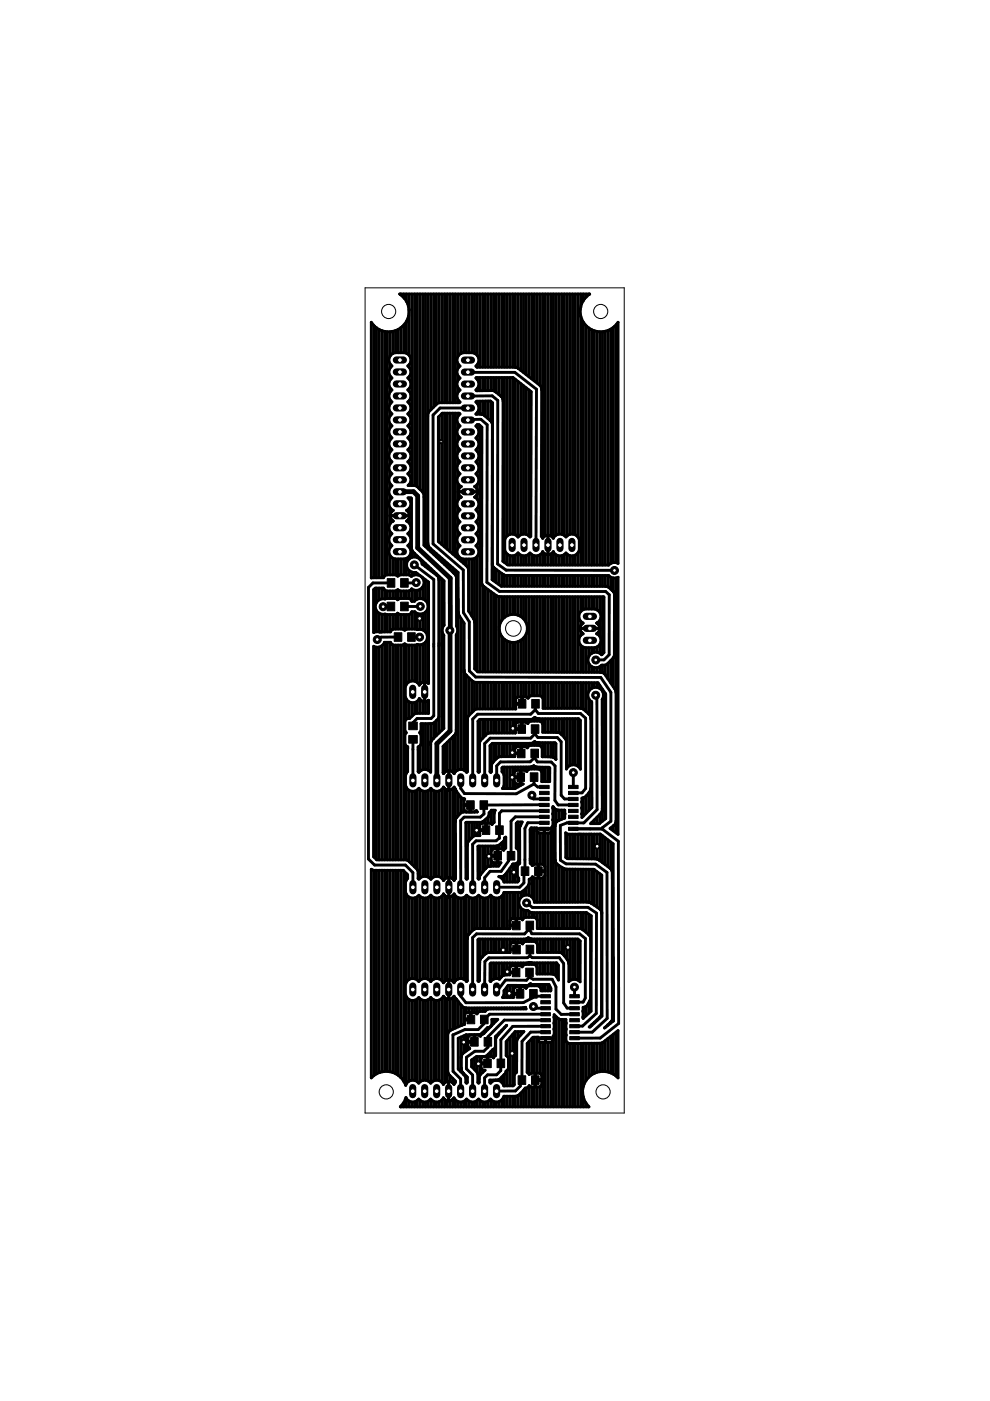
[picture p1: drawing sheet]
<svg xmlns="http://www.w3.org/2000/svg" width="210mm" height="297mm" viewBox="0 0 210 297" stroke-linecap="round" stroke-linejoin="round" font-family="sans-serif">
<g fill="#000" stroke="#000" stroke-width=".21">
<path d="M82.1 127.7h1.6v1.8h-1.6zM82.1 122.7h1.6v1.8h-1.6zM83.6 134.2h1.6v1.8h-1.6zM84.9 122.7h1.7v1.8h-1.7zM84.9 127.7h1.7v1.8h-1.7zM86.4 134.2h1.6v1.8h-1.6zM86.7 156h1.8v1.6h-1.8zM86.7 153.1h1.8v1.6h-1.8zM109.8 153.7h1.6v1.8h-1.6zM109.9 148.3h1.6v1.8h-1.6zM112.6 153.7h1.7v1.8h-1.7zM112.7 148.3h1.6v1.8h-1.6z"/>
<path d="M98.9 169.8h1.6v1.8h-1.6zM101.8 169.8h1.6v1.8h-1.6zM102.2 175.1h1.6v1.8h-1.6zM105.1 175.1h1.6v1.8h-1.6zM109.6 163.9h1.6v1.8h-1.6zM109.7 158.8h1.6v1.9h-1.6zM112.4 163.9h1.6v1.8h-1.6zM112.6 158.8h1.6v1.9h-1.6zM114.4 166.5h2v.7h-2zM114.4 167.8h2v.7h-2zM114.4 169.1h2v.6h-2zM114.4 170.3h2v.7h-2z"/>
<path d="M114.4 171.6h2v.7h-2zM114.4 172.8h2v.7h-2zM114.4 174.1h2v.7h-2zM114.4 175.4h2v.7h-2zM120.5 166.5h2.1v.7h-2.1zM120.5 167.8h2.1v.7h-2.1zM120.5 169.1h2.1v.6h-2.1zM120.5 170.3h2.1v.7h-2.1zM120.5 171.6h2.1v.7h-2.1zM120.5 172.8h2.1v.7h-2.1zM120.5 174.1h2.1v.7h-2.1zM120.5 175.4h2.1v.7h-2.1z"/>
<path d="M104.7 180.5h1.6v1.9h-1.6zM107.5 180.5h1.7v1.9h-1.7zM108.7 195.3h1.6v1.8h-1.6zM110.5 183.8h1.6v1.8h-1.6zM111.5 195.3h1.6v1.8h-1.6zM113.3 183.8h1.7v1.8h-1.7zM99 215.2h1.6v1.9h-1.6zM101.9 215.2h1.6v1.9h-1.6zM108.6 205.3h1.6v1.8h-1.6zM108.7 200.4h1.6v1.8h-1.6zM109.5 209.8h1.6v1.8h-1.6zM111.5 205.3h1.6v1.8h-1.6z"/>
<path d="M111.5 200.4h1.7v1.8h-1.7zM112.3 209.8h1.6v1.8h-1.6zM114.7 210.9h2v.7h-2zM114.7 212.2h2v.6h-2zM114.7 213.4h2v.7h-2zM114.7 214.7h2v.7h-2zM114.7 216h2v.6h-2zM114.7 217.2h2v.7h-2zM114.7 218.5h2v.7h-2zM120.8 210.9h2v.7h-2zM120.8 212.2h2v.6h-2zM120.8 213.4h2v.7h-2z"/>
<path d="M120.8 214.7h2v.7h-2zM120.8 216h2v.6h-2zM120.8 217.2h2v.7h-2zM120.8 218.5h2v.7h-2zM99.8 220h1.6v1.8h-1.6zM102.6 224.5h1.6v1.9h-1.6zM102.6 220h1.6v1.8h-1.6zM105.4 224.5h1.6v1.9h-1.6zM109.9 228.1h1.6v1.8h-1.6zM112.7 228.1h1.6v1.8h-1.6zM114.7 219.8h2v.7h-2zM120.8 219.8h2v.7h-2z"/>
</g>
<g fill="#000" stroke="#000" stroke-width=".61">
<path d="M78.7 68.3l.7 .9zM79.4 69.2l1.1 .8zM80.5 70l1.2 .3zM81.7 70.3h1.3zM82.5 76v.6zM82.5 76.6l.2 .6zM82.5 78.6v.6zM82.5 79.2l.2 .6zM82.7 77.2v.8zM82.7 70.3v5.2zM82.7 75.5l-.2 .5zM82.7 77.2l.4 .4z"/>
<path d="M82.7 78l-.2 .6zM82.7 79.8l.4 .3zM83 70.3l1.3-.3zM83.1 77.6l-.4 .4zM83.1 75l-.4 .5zM83.3 70.3v4.7zM83.1 75l.6-.2zM83.9 70.1v4.7zM84.3 70l1.1-.8zM84.4 69.8v5zM84.7 62.3h40.3zM84.7 62.3l.2 .1z"/>
<path d="M85 69.4v5.4zM85 62.3v.2zM86.2 68.2l-.8 1zM85.6 68.9v5.9zM85.6 62.3v.8zM84.9 62.4l.9 .9zM83.7 74.8h2.2zM86.7 67l-.5 1.2zM86.2 68.2v6.7zM86.2 62.3v1.6zM85.9 74.8l.5 .2zM85.8 63.3l.7 1.1z"/>
<path d="M86.5 77.6l.4-.4zM86.7 65.7v1.3zM86.5 64.4l.2 1.3zM86.7 77.3v.6zM86.7 65.7v9.6zM86.7 62.3v3.4zM87.1 79.2l-.2 .6zM86.5 77.6l.4 .4zM87.1 76.6l-.2 .6zM86.4 75l.5 .5zM87.1 78.6v.6zM86.9 78l.2 .6z"/>
<path d="M87.1 76v.6zM86.9 75.5l.2 .5zM96.9 76v.6zM96.9 76.6l.2 .6zM96.9 78.6v.6zM96.9 79.2l.2 .6zM97.1 75.5l-.2 .5zM97.1 77.2l.4 .4zM97.1 78l-.2 .6zM97.1 79.8l.4 .4zM97.1 77.2v.8zM97.1 62.3v13.2z"/>
<path d="M97.1 78l.4-.4zM97.1 75.5l.5-.5zM97.7 62.3v12.7zM97.6 75l.5-.2zM98.3 62.3v12.5zM98.9 62.3v12.5zM99.4 62.3v12.5zM100 62.3v12.5zM99.2 78.9l.9 .1zM98.1 74.8h2.2zM100.6 62.3v12.6zM100.3 74.8l.5 .2z"/>
<path d="M101.3 77.2l-.4 .4zM100.9 77.6l.2 .3zM101.2 77.3v.6zM101.2 62.3v13.1zM101.5 76.6l-.2 .6zM100.8 75l.5 .5zM101.5 76v.6zM101.3 75.5l.2 .5zM101.7 62.3v15.6zM102.3 62.3v15.6zM102.9 62.3v15.6zM103.5 62.3v15.6z"/>
<path d="M104.1 62.3v15.6zM104.6 62.3v15.6zM105.2 62.3v15.6zM105.8 62.3v15.6zM106.4 62.3v15.6zM107 62.3v15.6zM107.5 62.3v15.6zM108.1 62.3v15.6zM108.7 62.3v15.6zM101.1 77.9h8zM100.1 79h9.1zM109.1 77.9l.1-.1z"/>
<path d="M109.3 62.3v15.5zM109.4 77.9h.1zM109.5 77.9h.2zM109.8 62.3v15.8zM109.8 78l.1 .1zM110.4 62.3v16.2zM111 62.3v16.7zM111.6 62.3v17.1zM112.1 62.3v17.6zM123 65.7l.1 1.3zM123.1 67l.5 1.2zM123.1 62.3v2.9z"/>
<path d="M123.3 64.4l-.3 1.3zM123.6 68.2l.8 1zM123.7 62.3v1.4zM124 63.3l-.7 1.1zM124.3 62.3v.7zM124.4 69.2l1.1 .8zM124.8 62.3v.2zM124 63.3l.9-.9zM124.9 62.4l.1-.1zM125.5 70l1.2 .3zM126.7 70.3h1.3zM128 70.3l1.2-.3z"/>
<path d="M129.2 70l1.1-.8zM131 68.3l-.7 .9zM131 68.3v51.2zM82.5 81.1v.6zM82.5 81.7l.2 .6zM82.5 83.7v.6zM82.5 84.3l.2 .5zM82.5 86.2v.6zM82.5 86.8l.2 .6zM82.5 88.7v.6zM82.5 89.3l.2 .6zM82.5 91.2v.7z"/>
<path d="M82.5 91.9l.2 .6zM82.5 93.8v.6zM82.5 94.4l.2 .6zM82.5 96.3v.7zM82.5 97l.2 .5zM82.5 98.9v.6zM82.5 99.5l.2 .6zM82.7 97.5v.8zM82.7 95v.8zM82.7 92.4v.8zM82.7 89.9v.8zM82.7 87.4v.8z"/>
<path d="M82.7 84.8v.8zM82.7 82.3v.8zM82.7 79.7v.8zM82.7 80.5l-.2 .6zM82.7 82.3l.4 .4zM82.7 83.1l-.2 .6zM82.7 84.8l.4 .4zM82.7 85.6l-.2 .6zM82.7 87.4l.4 .4zM82.7 88.1l-.2 .6zM82.7 89.9l.4 .4zM82.7 90.7l-.2 .5z"/>
<path d="M82.7 92.5l.4 .3zM82.7 93.2l-.2 .6zM82.7 95l.4 .4zM82.7 95.8l-.2 .5zM82.7 97.5l.4 .4zM82.7 98.3l-.2 .6zM83.1 80.1l-.4 .4zM83.1 82.7l-.4 .4zM83.1 85.2l-.4 .4zM83.1 87.8l-.4 .3zM83.1 90.3l-.4 .4zM83.1 92.8l-.4 .4z"/>
<path d="M83.1 95.4l-.4 .4zM83.1 97.9l-.4 .4zM86.5 97.9l.4-.4zM86.5 95.4l.4-.4zM86.5 92.8l.4-.3zM86.5 90.3l.4-.4zM86.5 87.8l.4-.4zM86.5 85.2l.4-.4zM86.5 82.7l.4-.4zM86.5 80.1l.4-.3zM86.7 97.6v.6zM86.7 95.1v.6z"/>
<path d="M86.7 92.6v.5zM86.7 90v.6zM86.7 87.5v.5zM86.7 84.9v.6zM86.7 82.4v.6zM86.7 79.9v.5zM86.5 97.9l.4 .4zM87.1 97l-.2 .5zM86.5 95.4l.4 .4zM87.1 94.4l-.2 .6zM86.5 92.8l.4 .4zM87.1 91.9l-.2 .6z"/>
<path d="M86.5 90.3l.4 .4zM87.1 89.3l-.2 .6zM86.5 87.8l.4 .3zM87.1 86.8l-.2 .6zM86.5 85.2l.4 .4zM87.1 84.3l-.2 .5zM86.5 82.7l.4 .4zM87.1 81.7l-.2 .6zM86.5 80.1l.4 .4zM87.1 98.9v.6zM86.9 98.3l.2 .6zM87.1 96.3v.7z"/>
<path d="M86.9 95.8l.2 .5zM87.1 93.8v.6zM86.9 93.2l.2 .6zM87.1 91.2v.7zM86.9 90.7l.2 .5zM87.1 88.7v.6zM86.9 88.1l.2 .6zM87.1 86.2v.6zM86.9 85.6l.2 .6zM87.1 83.7v.6zM86.9 83.1l.2 .6zM87.1 81.1v.6z"/>
<path d="M86.9 80.5l.2 .6zM90.7 87.8v.4zM90.7 88.2v26.9zM90.8 62.3v25.3zM90.9 87.4l-.2 .4zM91.4 62.3v24.6zM91.8 88l1.5-1.5zM91.9 62.3v24zM92.4 85.9l-1.5 1.5zM92.5 62.3v23.4zM92.7 85.6l-.3 .3zM92.9 88.4l.9-.8z"/>
<path d="M92.7 85.6l.4-.2zM93.1 62.3v23.1zM93.3 86.5h5.9zM93.7 62.3v23.1zM93.8 87.6h3.6zM94.3 62.3v23.1zM94.8 62.3v23.1zM95.4 62.3v23.1zM96 62.3v23.1zM96.6 62.3v23.1zM96.9 88.7v.6zM96.9 89.3l.2 .6z"/>
<path d="M96.9 91.3v.6zM96.9 91.9l.2 .6zM96.9 93.8v.6zM96.9 94.4l.2 .6zM96.9 96.4v.6zM96.9 97l.2 .5zM96.9 98.9v.6zM96.9 99.5l.2 .6zM96.9 81.1v.6zM96.9 81.7l.2 .6zM96.9 83.7v.6zM96.9 84.3l.2 .5z"/>
<path d="M97.1 88.2l-.2 .5zM97.1 89.9l.4 .4zM97.1 90.7l-.2 .6zM97.1 92.5l.4 .4zM97.1 93.2l-.2 .6zM97.1 95l.4 .4zM97.1 95.8l-.2 .6zM97.1 97.5l.4 .4zM97.1 98.3l-.2 .6zM97.1 80.5l-.2 .6zM97.1 82.3l.4 .4zM97.1 83.1l-.2 .6z"/>
<path d="M97.1 84.8l.4 .4zM97.1 97.5v.8zM97.1 95v.8zM97.1 92.5v.7zM97.1 89.9v.8zM97.1 87.6v.6zM97.1 84.8v.6zM97.1 82.3v.8zM97.1 79.8v.7zM97.4 87.6l.1 .2zM93.1 85.4h4.3zM97.1 88.2l.4-.4z"/>
<path d="M97.1 90.7l.4-.4zM97.1 93.2l.4-.3zM97.1 95.8l.4-.4zM97.5 97.9l-.4 .4zM97.1 80.5l.4-.3zM97.1 83.1l.4-.4zM97.4 85.4l.1-.2zM99.2 84h.9zM99.2 89l1-.1zM100.9 97.9l.4-.4zM101.3 95l-.4 .4zM101.3 92.5l-.4 .4z"/>
<path d="M100.9 90.3l.3-.3zM101.3 87.4l-.4 .4zM100.9 85.2l.2-.1zM101.3 82.3l-.4 .4zM101 80.1l-.1 .1zM101 80.1h7.8zM100.9 82.7l.1 .1zM101.1 85.1l2.9-.1zM101.2 90h.4zM101.2 97.6v.6zM101.2 95.1v.6zM101.2 92.6v.5z"/>
<path d="M101.2 90v.6zM101.2 87.5v.3zM101.2 85.1v.4zM101.2 82.4v.4zM101.2 80.1v.3zM100.9 97.9l.4 .4zM101.5 97l-.2 .5zM100.9 95.4l.4 .4zM101.5 94.4l-.2 .6zM100.9 92.9l.4 .3zM101.5 91.9l-.2 .6zM100.9 90.3l.4 .4z"/>
<path d="M101.5 86.8l-.2 .6zM100.9 85.2l.4 .4zM101.5 81.7l-.2 .6zM100.9 80.2l.4 .3zM101.5 98.9v.6zM101.3 98.3l.2 .6zM101.5 96.4v.6zM101.3 95.8l.2 .6zM101.5 93.8v.6zM101.3 93.2l.2 .6zM101.5 91.3v.6zM101.3 90.7l.2 .6z"/>
<path d="M101.5 86.2v.6zM101.3 85.6l.2 .6zM101.5 81.1v.6zM101.3 80.5l.2 .6zM101.6 90l.6 .6zM101.7 85.1v2.7zM101.7 80.1v2.7zM100.9 87.8h1zM100.2 88.9h1.8zM101.9 87.8h.2zM102.2 90.6l-.1 32.7zM102.2 87.8l.1 .1z"/>
<path d="M102.3 85v2.9zM102.3 80.1v2.7zM102.3 87.9h.2zM102.6 87.9l.1 .2zM102.9 85v3.3zM102.9 80.1v2.7zM102 88.9l1.3 1.2zM103.5 85v3.8zM103.5 80.1v2.7zM102.7 88.1l1.2 1zM104 85l.4 .4zM103.9 89.1l.2 .1z"/>
<path d="M104.1 85.1v4.2zM104.1 80.1v2.7zM104.1 89.2l.1 .2zM104.2 89.4l.1 .2zM101 82.8h3.3zM100.1 84l4.3-.1zM104.3 89.6l.1 .1zM104.4 89.8v.2zM104.4 90v.2zM104.4 85.4v34zM104.3 82.8h.2zM104.6 80.1v2.7z"/>
<path d="M104.6 82.8l.1 .1zM104.7 82.9h.2zM105 83l.1 .1zM105.2 80.1v3.1zM104.4 83.9l1.1 1zM105.8 80.1v3.6zM105.1 83.1l1 .8zM106.2 83.9l.1 .2zM106.4 80.1v4zM106.3 84.1l.1 .1zM106.5 84.3l.1 .1zM106.6 84.4v.2z"/>
<path d="M106.7 84.7v.1zM106.7 84.8v.2zM108.8 80.1l3.8 3zM112.6 83.1l-.1 30.6zM112.7 62.3v18zM113.3 62.3v18.5zM109.2 79l4.5 3.5zM113.9 62.3v18.9zM109.9 78.1l4.4 3.5zM114.4 62.3v19.4zM114.4 81.6l.1 .1zM114.5 81.7l.1 .1z"/>
<path d="M114.7 81.9v.1zM114.7 82l.1 .2zM114.9 82.3v.1zM114.9 82.4v.2zM82.5 101.4v.6zM82.5 102l.2 .6zM82.5 103.9v.7zM82.5 104.6l.2 .6zM82.5 106.5v.6zM82.5 107.1l.2 .6zM82.5 111.6v.6zM82.5 112.2l.2 .6z"/>
<path d="M82.5 114.1v.6zM82.5 114.7l.2 .6zM82.5 116.6v.7zM82.5 117.3l.2 .6zM82.7 115.3v.8zM82.7 112.8v.8zM82.7 107.7v3.3zM82.7 105.1v.8zM82.7 102.6v.8zM82.7 100.1v.8zM82.7 100.1l.4 .4zM82.7 100.8l-.2 .6z"/>
<path d="M82.7 102.6l.4 .4zM82.7 103.4l-.2 .5zM82.7 105.2l.4 .3zM82.7 105.9l-.2 .6zM82.7 107.7l.4 .4zM82.7 109.3h2.1zM82.7 109.5l.1 .1zM82.7 111l-.2 .6zM82.7 112.8l.4 .4zM82.7 113.5l-.2 .6zM82.7 115.3l.4 .4zM82.7 116.1l-.2 .5z"/>
<path d="M82.7 117.9l.4 .4zM82.8 109l-.1 .2zM82.8 109.6v.3zM82.8 108.8v.2zM82.8 109.9l.1 .1zM82.9 108.6l-.1 .2zM82.9 110l.1 .2zM83 108.5l-.1 .1zM83 110.2l.2 .1zM83.1 100.5l-.4 .3zM83.1 103l-.4 .4zM83.1 105.5l-.4 .4z"/>
<path d="M83.1 113.2l-.4 .3zM83.1 115.7l-.4 .4zM83.1 108.1l.3 .1zM83.1 110.6l-.4 .4zM83.1 118.3l.6 .2zM83.2 108.4l-.2 .1zM83.2 110.3l.2 .2zM83.2 108.4l.2-.2zM83.1 110.6l.3-.1zM83.7 118.5h2.2zM84.8 109.3h2zM85.9 118.5l.5-.2z"/>
<path d="M86.2 108.2l.2-.1zM86.2 119.4v.7zM86.2 110.5l.2-.2zM86.5 110.2l-.1 .1zM86.2 108.2l.2 .2zM86.4 118.3l.5-.4zM86.2 110.5l.2 .1zM86.4 108.1l.5-.4zM86.5 100.5l.4-.4zM86.5 115.7l.4-.4zM86.5 113.2l.4-.4zM86.5 118.8l-.3 .6z"/>
<path d="M86.5 105.6h.6zM86.5 102.9l.4-.3zM86.7 110l-.2 .2zM86.4 108.4l.1 .1zM86.8 109.9l-.1 .1zM86.5 108.5l.2 .1zM86.7 118v.5zM86.7 115.4v.6zM86.7 112.9v.5zM86.7 109.9v1zM86.7 107.8v1zM86.7 105.6v.2z"/>
<path d="M86.7 102.7v.2zM86.7 100.2v.5zM86.8 109.6v.3zM86.7 108.6l.1 .2zM86.8 109.5v.1zM86.8 108.8v.2zM86.8 109v.2zM87.1 102l-.2 .6zM86.5 100.5l.4 .3zM87.1 99.5l-.2 .6zM87.1 117.3l-.2 .6zM86.5 115.7l.4 .4z"/>
<path d="M87.1 114.7l-.2 .6zM86.5 113.2l.4 .3zM87.1 112.2l-.2 .6zM86.4 110.6l.5 .4zM87.1 107.1l-.2 .6zM86.5 105.6l.4 .3zM86.5 118.8l.4-.5zM87.1 101.4v.6zM86.9 100.8l.2 .6zM87.1 116.6v.7zM86.9 116.1l.2 .5zM87.1 114.1v.6z"/>
<path d="M86.9 113.5l.2 .6zM87.1 111.6v.6zM86.9 111l.2 .6zM87.1 106.5v.6zM86.9 105.9l.2 .6zM87.1 105.6l.1 .1zM87.2 105.7v10.2zM87.2 116v.2zM87.2 116.2v.2zM87.3 116.5l.1 .2zM87.3 116.6v1.6zM87.3 62.3v40.6z"/>
<path d="M87.4 116.7v.2zM87.5 116.9l.2 .2zM86.9 118.3l.6-.2zM87.7 117.1l.1 .2zM87.8 117.3l6.3 5.9zM87.9 117.3v.8zM87.9 62.3v40.6zM86.5 102.9h1.4zM87.5 118.1h.7zM87.9 102.9l.5 .2zM88.5 117.9v.3zM88.5 62.3v40.9z"/>
<path d="M88.2 118.1l.6 .2zM88.4 103.1l.4 .4zM89 118.4v.2zM89 62.3v41.5zM88.8 118.3l.4 .5zM89.5 119.4v.2zM89.2 118.8l.3 .6zM89.6 119v.7zM89.6 62.3v42.1zM88.8 103.5l.9 .9zM89.9 105.4v10.2zM89.9 104.9v.5z"/>
<path d="M89.7 104.4l.2 .5zM90.2 62.3v53.6zM90.7 115.2v.2zM90.7 115.4v.1zM90.7 115.6l.1 .2zM90.8 115.7v.7zM90.8 115.8l.1 .2zM90.9 116l.2 .1zM91.1 116.1l.1 .2zM91.2 116.3l5.9 5.1zM91.4 116.4v.6zM91.8 88v27.3z"/>
<path d="M91.9 116.9v.6zM92.5 117.4v.7zM92.9 88.4v26.4zM93.1 117.9v.7zM93.1 88.3v26.7zM93.7 118.4v.7zM93.7 87.7v27.8zM94.3 118.9v.8zM94.3 87.6v28.4zM94.8 87.6v28.9zM95.4 87.6v29.3zM96 87.6v29.9z"/>
<path d="M96.6 87.6v30.3zM96.9 101.4v.6zM96.9 102l.2 .6zM96.9 106.5v.6zM96.9 107.1l.2 .6zM96.9 109.1v.6zM96.9 109.7l.2 .6zM96.9 111.6v.6zM96.9 112.2l.2 .6zM96.9 114.1v.6zM96.9 114.7l.2 .6zM96.9 116.7v.6z"/>
<path d="M96.9 117.3l.2 .6zM97.1 100.1l.4 .4zM97.1 100.9l-.2 .5zM97.1 102.6l.5 .5zM97.1 105.9l-.2 .6zM97.1 107.7l.4 .4zM97.1 108.5l-.2 .6zM97.1 110.3l.4 .3zM97.1 111l-.2 .6zM97.1 112.8l.4 .4zM97.1 113.6l-.2 .5zM97.1 115.3l.4 .4z"/>
<path d="M97.1 116.1l-.2 .6zM97.1 117.9l.5 .4zM97.1 117.9v.5zM97.1 115.3v.8zM97.1 112.8v.8zM97.1 110.3v.7zM97.1 107.7v.8zM97.1 102.6v3.3zM97.1 100.1v.8zM97.2 104.3h2zM97.2 104.4v.2zM97.2 104v.2z"/>
<path d="M97.2 104.6v.2zM97.2 103.8v.2zM97.2 104.8l.1 .2zM97.3 103.6l-.1 .2zM97.3 105l.2 .1zM97.5 103.4l-.2 .2zM97.5 105.1l.1 .2zM97.5 100.5l-.4 .4zM97.1 108.5l.4-.4zM97.1 111l.4-.4zM97.1 113.6l.4-.4zM97.1 116.1l.4-.4z"/>
<path d="M97.6 103.1h.2zM97.1 105.9l.5-.4zM97.6 118.3l.5 .2zM97.6 103.3l-.1 .1zM97.6 105.3l.2 .1zM97.7 118.4v.6zM97.6 103.3l.2-.2zM97.6 105.5l.2-.1zM98.1 118.5h2.2zM98.3 118.5v.9zM92.9 114.8l5.9 5.1zM98.9 118.5v1.4z"/>
<path d="M99.2 104.3h2.1zM100.3 118.5l.5-.2zM100.6 105.4l.2-.1zM100.6 103.1h.2zM100.8 105.3l.2-.2zM100.6 103.1l.2 .2zM100.8 118.3l.5-.4zM100.6 105.4l.2 .1zM100.8 103.1l.5-.5zM100.9 115.7l.4-.4zM100.9 113.2l.4-.4zM100.9 110.6l.4-.3z"/>
<path d="M100.9 108.1l.4-.4zM100.9 100.5l.4-.4zM101.1 105l-.1 .1zM100.8 103.3l.2 .1zM101.2 104.8l-.1 .2zM101 103.4l.1 .2zM101.2 104.6v.2zM101.1 103.6l.1 .2zM101.2 115.4v.6zM101.2 112.9v.6zM101.2 110.4v.5zM101.2 107.8v.6z"/>
<path d="M101.2 104.8v1zM101.2 102.7v1.1zM101.2 100.2v.6zM101.3 104.4l-.1 .2zM101.2 103.8v.2zM101.5 117.3l-.2 .6zM100.9 115.7l.4 .4zM101.5 114.7l-.2 .6zM100.9 113.2l.4 .4zM101.5 112.2l-.2 .6zM100.9 110.6l.4 .4zM101.5 109.7l-.2 .6z"/>
<path d="M100.9 108.1l.4 .4zM101.5 107.1l-.2 .6zM100.8 105.5l.5 .4zM101.2 104l.1 .2zM101.5 102l-.2 .6zM100.9 100.5l.4 .4zM101.5 99.5l-.2 .6zM101.5 116.7v.6zM101.3 116.1l.2 .6zM101.5 114.1v.6zM101.3 113.6l.2 .5zM101.5 111.6v.6z"/>
<path d="M101.3 111l.2 .6zM101.5 109.1v.6zM101.3 108.5l.2 .6zM101.5 106.5v.6zM101.3 105.9l.2 .6zM101.5 101.4v.6zM101.3 100.9l.2 .5zM104.4 119.5v.2zM104.4 119.7v.1zM104.4 119.9v.1zM104.4 120l.1 .1zM105.5 84.9v34.7z"/>
<path d="M106.7 85l-.1 34zM107 80.1v39.2zM107 114.5v2.1zM107 116.6l.3 .6zM107.3 113.9l-.3 .6zM107.3 117.2l.4 .4zM107.5 117.5v2.2zM107.5 80.1v33.5zM106.6 119l1.1 .8zM107.3 113.9l.4-.4zM107.7 117.6l.6 .3zM108.1 117.8v2z"/>
<path d="M108.1 80.1v33.2zM107.7 113.5l.6-.3zM108.3 117.9h.6zM108.7 117.9v1.9zM108.7 80.1v33.1zM108.3 113.2h.6zM108.9 117.9l.6-.3zM109.3 117.7v2.1zM109.3 80.4v33zM108.9 113.2l.6 .3zM109.5 117.6l.3-.4zM109.5 113.5l.3 .4z"/>
<path d="M109.8 117.2l.4 .4zM109.8 117.2v2.6zM109.8 80.9v33zM109.8 113.9l.4-.4zM110.2 117.6l.6 .3zM110.4 117.7v2.1zM110.4 81.3v32.1zM110.2 113.5l.6-.3zM110.8 117.9h.6zM111 117.9v1.9zM111 81.8v31.4zM110.8 113.2h.6z"/>
<path d="M111.4 117.9l.6-.3zM111.6 117.8v2zM111.6 82.2v31.1zM111.4 113.2l.6 .3zM112 117.6l.4-.4zM112.1 117.5v2.3zM112.1 82.7v30.9zM112 113.5l.4 .4zM112.4 117.2l.4 .4zM112.4 113.9l.1-.2zM112.7 117.6v2.2zM112.8 117.6l.5 .3z"/>
<path d="M113.3 117.8v2zM113.3 117.9h.7zM113.7 82.5l-.1 33zM113.9 117.9v1.9zM114 117.9l.5-.3zM114.4 117.6v2.2zM114.5 117.6l.5-.4zM114.9 82.7l-.1 31zM115.1 117l-.1 .2zM114.8 113.7l.2 .2zM115 117v2.8zM115 62.3v51.8z"/>
<path d="M115.1 117l.1 .2zM115 113.9l.1 .2zM115.2 117.2l.1 .1zM115.2 113.9l-.1 .2zM115.3 117.3l.2 .1zM115.3 113.8l-.1 .1zM115.5 117.4l.2 .1zM115.3 113.8l.2-.1zM115.6 117.5v2.3zM115.6 62.3v51.3zM115.7 117.5l.2 .1zM115.5 113.7l.2-.1z"/>
<path d="M115.9 117.6h.2zM115.7 113.6l.2-.1zM115.9 113.5h.2zM116.2 115.5v2.1zM116.2 113.5v2zM116.2 117.6v2.2zM116.2 62.3v51.2zM116.3 117.6h.2zM116.5 117.6l.2-.1zM116.3 113.5h.2zM116.7 117.5l.2-.1zM116.5 113.5l.2 .1z"/>
<path d="M116.8 117.5v2.3zM116.8 62.3v51.3zM116.9 117.4l.2-.1zM116.7 113.6l.2 .1zM117.2 117.2l-.1 .1zM116.9 113.7l.2 .1zM117.3 117l-.1 .2zM117.1 113.8l.1 .1zM117.2 113.9l.1 .2zM117.3 117l.1 .2zM117.3 117v2.8zM117.3 62.3v51.7z"/>
<path d="M117.4 117.2l.4 .4zM117.4 113.9l-.1 .2zM117.8 117.6l.6 .3zM117.8 113.5l-.4 .4zM117.9 117.6v2.2zM117.9 62.3v51.1zM118.4 117.9h.6zM117.8 113.5l.6-.3zM118.5 117.9v1.9zM118.5 62.3v50.9zM119 117.9l.6-.3zM118.4 113.2h.6z"/>
<path d="M119.1 117.8v2zM119.1 62.3v50.9zM119.6 117.6l.4-.4zM119 113.2l.6 .3zM119.7 117.6v2.2zM119.7 62.3v51.2zM120 117.2l.4 .4zM119.6 113.5l.4 .4zM120.2 117.5v2.3zM120.2 62.3v51.3zM120.4 117.6l.5 .3zM120.4 113.5l-.4 .4z"/>
<path d="M120.8 117.8v2zM120.8 62.3v51zM120.9 117.9h.7zM120.4 113.5l.5-.3zM121.4 117.9v1.9zM121.4 62.3v50.9zM121.6 117.9l.6-.3zM120.9 113.2h.7zM122 117.7v2.1zM122 62.3v51.1zM122.6 117.2l-.4 .4zM121.6 113.2l.6 .3z"/>
<path d="M122.5 117.2v2.6zM122.5 62.3v51.6zM122.8 116.6l-.2 .6zM122.2 113.5l.4 .4zM122.8 114.5v2.1zM122.6 113.9l.2 .6zM123.1 67v52.8zM123.7 68.3v51.5zM124.3 69.1v50.7zM124.8 69.5v50.3zM125.4 69.9v49.9zM126 70.1v49.7z"/>
<path d="M126.6 70.3v49.5zM127.2 70.3v49.5zM127.7 70.3v49.5zM128.3 70.2v49.6zM128.9 70.1v49.7zM107.7 119.8h21.4zM129.3 119.5l-.2 .3zM129.5 69.8v49.7zM129.3 119.5l.7-.2zM130 69.4v49.9zM130 119.3h.6zM130.6 68.9v50.4z"/>
<path d="M130.6 119.3l.4 .2zM78.1 124.5l1-.9zM78.7 68.3v54.2zM78.7 122.5h.2zM79.1 123.6h3.8zM79.2 137l.5 .2zM79.2 125v9.1zM79.5 124.7l-.3 .3zM79.2 69v53.5zM79.5 124.7h1.8zM79.6 128.3v.6zM79.6 128.9l.2 .6z"/>
<path d="M79.7 137.2h.6zM79.2 134.1l.5-.2zM79.8 129.5v4.4zM79.8 124.7v3zM79.8 69.5v53zM79.8 127.7l-.2 .6zM79.8 129.5l.5 .5zM80 135.6l.8-.5zM80.3 127.2l-.5 .5zM80.3 130l.6 .2zM80.3 137.2l.6-.2zM79.7 133.9h.6z"/>
<path d="M80.4 130v4zM80.4 124.7v2.5zM80.4 69.9v52.6zM80.3 133.9l.2 .1zM80.6 134h.1zM80.8 135.1h3.6zM80.7 134h.1zM80.9 137l.5-.5zM80.8 134h.1zM80.3 127.2l.6-.2zM80.9 130.2h.7zM81 130.2v3.8z"/>
<path d="M81 124.7v2.3zM81 70.1v52.4zM81.2 128.6h1.7zM81.3 124.7l.1 .2zM78.9 122.5h2.4zM81.5 136.2l-.1 .3zM81.4 124.9l.2 .3zM81.4 122.2l-.1 .3zM81.5 136.2h1.3zM80.9 127h.7zM81.6 130.2h.1zM81.6 130.2v3.8z"/>
<path d="M81.6 125.1v1.9zM81.6 70.3v51.8zM81.6 125.2l.3 .1zM81.6 122l-.2 .2zM81.6 127h.1zM81.7 130.2l.2 .1zM81.9 125.3h2zM81.9 130.3h2zM81.7 127l.2-.1zM81.6 122l.3-.1zM82.1 130.3v3.7zM82.1 125.3v1.6z"/>
<path d="M82.1 70.3v51.6zM82.7 130.3v3.7zM82.7 125.3v1.6zM82.7 117.8v4.1zM82.8 136.2l.1 .2zM80.9 134h1.9zM82.9 136.4l.2 .3zM82.9 133.7l-.1 .3zM83.1 136.7l.3 .1zM83.1 133.5l-.2 .2zM83.3 130.3v3.1zM83.3 125.3v1.6z"/>
<path d="M83.3 118.3v3.6zM83.4 136.8h1.9zM83.1 133.5l.3-.1zM83.9 125.3l.3-.1zM83.9 130.3l.3-.1zM81.9 126.9h2zM81.9 121.9h2zM83.9 130.3v3.1zM83.9 125.3v1.6zM83.9 118.5v3.4zM84.2 125.2l.1-.2zM84.3 130l-.1 .2z"/>
<path d="M83.9 126.9l.3 .1zM83.9 121.9l.3 .1zM84.3 130l.2 .2zM84.2 127l.1 .2zM84.3 125l.2 .2zM84.2 122l.1 .2zM84.4 130.1v3.3zM84.4 125.1v1.9zM84.4 118.5v3.6zM84.5 130.2l.3 .1zM84.5 127l-.2 .2zM84.5 125.2l.3 .1z"/>
<path d="M84.5 122l-.2 .2zM84.8 130.3h1.9zM84.5 127l.3-.1zM84.8 125.3h1.9zM84.5 122l.3-.1zM85 130.3v3.1zM85 125.3v1.6zM85 118.5v3.4zM85.3 136.8l.3-.1zM83.4 133.4h1.9zM85.6 130.3v3.2zM85.6 125.3v1.6z"/>
<path d="M85.6 118.5v3.4zM85.6 136.7l.2-.2zM85.3 133.4l.3 .1zM85.8 136.5l.2 .2zM85.6 133.5l.2 .1zM86 136.7l.3 .1zM86 133.5l-.2 .1zM86.2 130.3v3.1zM86.2 125.3v1.6zM86.2 118.4v3.5zM86.2 120.1l.3 .6zM86.3 136.8h1.9z"/>
<path d="M86 133.5l.3-.1zM86.5 120.7l.4 .4zM86.7 125.3l.3-.1zM86.7 130.3l.3-.1zM84.8 126.9h1.9zM84.8 121.9h1.9zM86.7 130.3v3.1zM86.7 125.3v1.6zM86.7 120.9v1zM86.9 121.1l.6 .3zM87 125.2l.2-.3zM87.2 129.9l-.2 .3z"/>
<path d="M86.7 126.9l.3 .1zM86.7 121.9l.3 .1zM87.3 129.7l-.1 .2zM87 127l.2 .2zM87 122l.2 .2zM87.3 124.8l-.1 .1zM87.2 135.1h1.8zM87.3 124.9l.6 .3zM87.3 129.7h.6zM87.2 127.2l.1 .3zM87.2 122.2l.1-.1zM87.3 129.7v3.7z"/>
<path d="M87.3 124.9v2.6zM87.3 121.3v.8zM87.5 121.4h.7zM85.7 123.6h2.1zM87.3 127.5h.6zM87.9 129.7v3.7zM87.9 125.1v2.3zM87.9 121.4v.5zM87.9 125.2h.7zM87.3 122.1l.6-.2zM87.9 129.7l.3 .2zM88.2 136.8l.3-.1z"/>
<path d="M86.3 133.4h1.9zM88.2 129.9l.6 .3zM88.2 127.1l-.3 .4zM88.2 121.4l.9 .7zM87.8 123.6l.4-.1zM88.5 136.7h.1zM88.2 133.4l.3 .1zM88.5 130.1v3.4zM88.5 125.2v1.8zM88.5 121.6v.3zM88.6 125.2l.6-.3zM87.9 121.9h.7z"/>
<path d="M88.6 136.7h.7zM88.5 133.5l.1-.1zM88.8 130.2h.6zM88.2 127.1l.6-.2zM89 130.2v3.2zM89 124.9v2zM85.7 128.6h3.4zM88.6 121.9l.5 .2zM89.2 124.9l.4-.5zM89.3 136.7l.6-.2zM88.6 133.4h.7zM89.3 122.2l1.6 1.2z"/>
<path d="M89.4 130.2l.6-.3zM88.8 126.9h.6zM89.9 123.8l-.3 .6zM89.3 122.2l.3 .4zM89.6 130.1v3.5zM89.6 124.5v2.5zM89.9 136.5l.5-.5zM89.3 133.4l.6 .3zM89.9 123.2v.6zM89.6 122.6l.3 .6zM90 129.9l.5-.4zM89.4 126.9l.6 .2z"/>
<path d="M90.2 129.8v4.2zM90.2 122.9v4.4zM90.2 119.5v.6zM90.6 135.4l-.2 .6zM89.9 133.7l.5 .4zM90.8 128.9l-.3 .6zM90 127.1l.5 .5zM90.6 134.7v.7zM90.4 134.1l.2 .6zM90.8 128.2v.7zM90.5 127.6l.3 .6zM90.8 120v.6z"/>
<path d="M90.9 123.4v13.2zM90.9 136.6v.2zM90.9 136.8v.2zM90.9 137l-.1 .2zM90.9 137.2v7.7zM91.4 120.6v.4zM91.9 121.1v.4zM92 136.6v.4zM92 122.9v13.7zM87.8 119.7l4.2 3.2zM92.5 121.6v.3zM89.5 119.6l3 2.3z"/>
<path d="M92.6 121.9l.1 .1zM92.7 122l.1 .1zM92.9 122.3l.1 .1zM93 122.4v.1zM93.1 136.8v.2zM93.1 136.6v.2zM93.1 136.4v.2zM93.1 123v13.4zM93.1 122.7v.1zM93.1 122.2v.7zM93.1 122.8v.2zM93.7 133.3v.7z"/>
<path d="M93.7 134l.3 .6zM94 132.7l-.3 .6zM94 134.6l.1 .1zM94.1 134.7v19.7zM94.1 123.2l.1 9.3zM94.2 132.5l-.2 .2zM94.8 119.4v.8zM95.4 119.9v.9zM96 120.4v.9zM89.9 115.6l6.3 5.9zM96.2 121.5l.2 .2zM96.4 121.7l.1 .1z"/>
<path d="M96.6 120.9v.9zM96.6 121.9l.1 .2zM97 134l-.2 .6zM96.8 122.3v.3zM96.7 122.1l.1 .2zM96.8 122.8v9.9zM96.8 122.6v.2zM97 133.3v.7zM96.8 132.7l.2 .6zM97.1 121.4l.1 8.4zM97.1 129.8l.1 .2zM97.1 127v2.8z"/>
<path d="M97.2 130v.1zM97.2 130.2v.1zM97.2 130.3l.1 .1zM97.3 130.4v.1zM97.4 130.6l1 1.6zM91.8 115.3l6.4 5.6zM98.2 120.9l.1 9zM98.4 132.2v9.8zM98.9 119.9l.1 .2zM99 120.1l.1 .1zM99.2 120.2l.1 .2zM99.3 120.4v.2z"/>
<path d="M99.3 120.6v.2zM99.3 121l.1 8.5zM99.3 120.8l.1 .2zM99.4 118.5v11.2zM98.3 129.9l1.2 1.9zM100 118.5v12.1zM99.4 129.5l1 1.6zM100.5 131.2v.1zM100.5 131.3l.1 .1zM100.6 118.4v13.2zM100.6 131.9v.1zM100.6 131.6v.2z"/>
<path d="M100.6 131.5v.1zM100.6 131.8v.1zM102.1 123.4v.1zM102.1 123.5v.2zM102.2 123.8v.2zM102.2 124l.1 .1zM102.4 124.2l.1 .1zM102.5 124.3l.1 .1zM102.7 124.4l2.5 1.8zM103.3 90.1l-.1 33.4zM104.4 90.2l-.1 32.7zM104.5 120.1l.1 .1z"/>
<path d="M104.6 120.3v2.8zM104.7 120.3l.1 .1zM104.8 120.4l.1 .1zM104.9 120.5l1.7 1.2zM105.2 126.2l.1 .1zM105.2 120.7v2.8zM105.4 126.4h.2zM105.6 126.4l.1 .1zM105.8 121.2v2.8zM105.9 126.5h.1zM105.9 132.8v.8zM105.9 133.6l.2 .8z"/>
<path d="M103.2 123.5l2.7 1.9zM106 126.5h22zM106.1 132.1l-.2 .7zM106.1 134.4l.3 .7zM104.3 122.9l2 1.4zM106.4 126.5v5zM106.4 121.6v2.7zM106.4 131.4l-.3 .7zM106.4 135.1l.6 .5zM106.6 121.7l.1 .1zM106.8 121.9h.2zM107 121.9l.1 .1z"/>
<path d="M107 126.5v4.4zM107 121.9v2.4zM107 130.9l-.6 .5zM107 135.6l.7 .4zM107.3 122h.1zM105.5 119.6l1.8 1.3zM107.4 122h21.7zM107.5 126.5v4.1zM107.5 122v2.3zM107 130.9l.7-.4zM107.7 136l.7 .2zM108.1 126.5v3.8z"/>
<path d="M108.1 122v2.3zM107.7 130.5l.7-.2zM108.4 136.2h.8zM108.7 126.5v3.8zM108.7 122v2.3zM108.4 130.3h.8zM109.2 136.2l.8-.2zM109.3 126.5v3.8zM109.3 122v2.3zM109.8 126.5v3.9zM109.8 122v2.3zM110 136l.7-.4z"/>
<path d="M109.2 130.3l.8 .2zM110.4 126.5v4.2zM110.4 122v2.3zM110.7 135.6l.5-.5zM110 130.5l.7 .4zM111 126.5v4.7zM111 122v2.3zM111.6 134.4l-.4 .7zM110.7 130.9l.5 .5zM111.6 126.5v5.5zM111.6 122v2.3zM111.8 133.6l-.2 .8z"/>
<path d="M111.2 131.4l.4 .7zM111.8 132.8v.8zM111.6 132.1l.2 .7zM112.1 122v2.3zM112.7 122v2.3zM113.3 122v2.3zM113.9 122v2.3zM114.4 122v2.3zM115 122v2.3zM115.6 122v2.3zM116.2 122v2.3zM116.8 122v2.3z"/>
<path d="M117.3 122v2.3zM117.9 122v2.3zM118.5 122v2.3zM119.1 122v2.3zM119.7 122v2.3zM120.2 122v2.3zM120.8 122v2.3zM121.4 122v2.3zM122 122v2.3zM122.5 122v2.3zM122.7 135.5v.6zM122.7 136.1l.3 .6z"/>
<path d="M122.7 130.4v.6zM122.7 131l.3 .6zM123 134.9l-.3 .6zM123 136.7l.4 .4zM123 129.8l-.3 .6zM123 131.6l.4 .4zM123 133.2h2.1zM123 133.3v.2zM123 133.5l.1 .2zM123 132.9v.2zM123.1 133.7l.1 .2zM123.1 132.7l-.1 .2z"/>
<path d="M123.1 133.8v.9zM123.1 131.7v1zM123.1 126.5v3.2zM123.1 122v2.3zM123.2 133.9l.1 .2zM123.2 132.5l-.1 .2zM123.3 134.1l.1 .1zM123.3 132.4l-.1 .1zM123 134.9l.4-.4zM123.4 137.1l.6 .2zM123 129.8l.4-.4zM123.4 132l.2 .1z"/>
<path d="M123.4 134.2l.2 .2zM123.4 132.2l-.1 .2zM123.4 134.5l.2-.1zM123.4 132.2l.2-.1zM123.7 126.5v2.7zM123.7 122v2.3zM124 137.3h2.2zM123.4 129.4l.6-.3zM124.3 126.5v2.6zM124.3 122v2.3zM124.7 139.6v.7zM124.8 137.3v1.9z"/>
<path d="M124.8 126.5v2.6zM124.8 122v2.3zM124.9 139l-.2 .6zM125.1 133.2h2zM124.9 139l.5-.5zM125.4 137.3v1.2zM125.4 126.5v2.6zM125.4 122v2.3zM125.4 138.5l.6-.2zM126 137.3v1zM126 126.5v2.6zM126 122v2.3z"/>
<path d="M126.2 137.3l.5-.2zM124 129.1h2.2zM126.3 139.9h1.8zM126.5 132.1l.2-.1zM126.5 134.4l.2-.2zM126.6 137.2v1.1zM126.6 126.5v2.8zM126.6 122v2.3zM126 138.3h.6zM126.7 134.2l.1-.1zM126.5 132.1l.2 .1zM126.7 137.1l.5-.4z"/>
<path d="M126.5 134.4l.2 .1zM126.7 132l.5-.4zM126.2 129.1l.5 .3zM127 133.9l-.2 .2zM126.7 132.2l.1 .2zM127.1 133.7l-.1 .2zM126.8 132.4l.2 .1zM127.1 133.5v.2zM127 132.5l.1 .2zM127.1 133.3v.2zM127.1 132.7v.2zM127.1 132.9v.2z"/>
<path d="M127.4 136.1l-.2 .6zM126.7 134.5l.5 .4zM127.4 131l-.2 .6zM126.7 129.4l.5 .4zM127.2 136.7v1.8zM127.2 131.6v3.3zM127.2 126.5v3.3zM127.2 122v2.3zM126.6 138.3l.7 .2zM127.4 135.5v.6zM127.2 134.9l.2 .6zM127.4 130.4v.6z"/>
<path d="M127.2 129.8l.2 .6zM127.3 138.5l.2 .3zM127.7 126.5v12.2zM127.7 122v2.3zM128.1 126.6v11.7zM128.1 138.3l-.5 .5zM128.1 139.9l1.1-1.1zM128.3 122v2.3zM106.3 124.3h22.1zM105.9 125.4h22.5zM128.4 124.3h.2zM128.6 124.3l.2 .1z"/>
<path d="M128.9 122v2.4zM128.8 124.4h.2zM129.1 122l.2 .3zM129.2 126.1v12.7zM129 124.5l.2 .1zM128.4 125.4l.8 .7zM129.3 122.3l.7 .3zM129.5 122.4v2.5zM129.2 124.6l.6 .6zM129.9 139.6l.2-.2zM129.8 125.2l.1 .1zM130 122.6h.6z"/>
<path d="M130 122.6v2.8zM130.2 139.2l-.1 .2zM129.9 125.3l.2 .1zM130.3 139l-.1 .2zM130.1 125.5l.1 .2zM130.3 138.8v.2zM130.3 126.3v12.5zM130.3 125.9v.2zM130.2 125.7l.1 .1zM107.3 120.9h23zM130.3 126.1v.2zM130.6 122.6l.4-.2z"/>
<path d="M131 122.4v54.5zM85.9 153v1.9zM85.9 154.9l.1 .3zM85.9 155.8v1.9zM85.9 157.7l.1 .3zM85.9 145.6v2.1zM85.9 147.7l.3 .6zM86 152.7l-.1 .3zM86 155.2l.1 .1zM86 155.5l-.1 .3zM86 158l.2 .2zM86.1 155.3l-.1 .2z"/>
<path d="M86.2 148.3v4.2zM86.2 136.7v8.4zM86.2 145.1l-.3 .5zM86.2 148.3l.4 .5zM86 152.7l.2-.3zM86.2 158.2l.2 .1zM86.4 158.7v.2zM86.4 158.9v.2zM86.4 159.1v4.5zM86.4 158.3v.4zM86.2 152.4l.3-.1zM86.6 144.6l-.4 .5z"/>
<path d="M86.6 148.8l.6 .2zM86.7 148.8v3.5zM86.7 136.8v7.8zM86.5 152.3h.4zM86.6 144.6l.6-.2zM87.2 149h.6zM87.3 149v2.9zM87.3 136.8v7.6zM87.5 151.7l-.6 .6zM87.6 156.8l-.1 2.1zM87.6 153.2v.7zM87.5 151.7l.3-.3z"/>
<path d="M87.2 144.4h.6zM87.8 149l.6-.2zM87.9 149v2.4zM87.9 136.8v7.6zM87.8 151.4l.4-.2zM87.8 144.4l.6 .2zM88.8 148.3l-.4 .5zM88.4 152.3l-.8 .9zM88.5 148.7v2.5zM88.5 136.7v8zM88.6 158.3v.6zM88.6 158.3l.3-.1z"/>
<path d="M88.4 144.6l.4 .5zM88.9 148.1l-.1 .2zM88.8 145.1l.1 .2zM88.9 148.1l.1 .2zM89.2 158l-.3 .2zM89 155.3l.2-.1zM89 145.1l-.1 .1zM89 148.3l.2 .1zM89 155.3v.1zM89 148.3v2.9zM89 136.7v8.4zM89.3 157.7l-.1 .3z"/>
<path d="M89 155.3l.2 .2zM89.3 154.9l-.1 .3zM89.2 144.9l-.2 .2zM89.2 148.4l.1 .2zM89.3 155.8v1.9zM89.2 155.5l.1 .3zM89.3 153.4v1.5zM89.3 153.4h1.9zM89.2 144.9l.1-.1zM89.3 148.6l.2 .1zM89.3 144.8l.2-.1zM89.5 148.7h.2z"/>
<path d="M89.6 148.7v2.5zM89.6 136.6v8.1zM89.5 144.7h.2zM89.7 148.7l.2 .1zM89.7 144.7l.2-.1zM90 144.6v2.1zM90 146.7v2.1zM90.1 148.8l.2-.1zM90.2 148.7v2.5zM90.2 136.1v8.5zM90.3 148.7h.3zM90.1 144.6l.2 .1z"/>
<path d="M90.6 148.7l.1-.1zM90.3 144.7h.3zM90.7 148.6l.2-.1zM90.6 144.7l.1 .1zM90.8 148.5v2.7zM90.8 123.4v21.5zM90.9 148.5v2.7zM88.2 151.2h2.7zM90.7 144.8l.2 .1zM91.2 153.4h.4zM91.3 157.4v.3zM91.3 157.7v.2z"/>
<path d="M91.3 157.9v5.8zM91.4 153.4v3.9zM88.4 152.3h3zM91.4 157.2l-.1 .2zM91.5 156.9l-.1 .3zM91.6 153.4l.4-.1zM91.5 156.9l.2-.2zM91.9 156.6l-.2 .1zM91.9 153.3v3.2zM91.4 152.3l.6-.5zM92 137v14.8zM92 153.3l.6-.6z"/>
<path d="M92.5 152.8v3.2zM92.9 152.4l-.3 .3zM93.1 152l-.2 .4zM93.1 137v15zM93.1 123v32.4zM93.7 122.7v32.1zM93.9 158.2l2.2-2.1zM91.9 156.5l2.2-2.1zM96.3 155.9l-.1 .2zM96.3 155.9l.2-.2zM96.6 155.5l-.1 .2zM96.7 155.3l-.1 .2z"/>
<path d="M96.7 155v.2zM96.7 154.7v.3zM96.7 134.6v20.1zM98.4 142.1v.2zM98.4 142.3v.2zM98.4 142.5l.1 .2zM98.5 142.7l.1 .2zM98.6 142.9l.1 .2zM98.7 143.1l.2 .1zM98.9 143.2l1.2 1.1zM99.1 152.2v.5zM99.1 152.7v10.9z"/>
<path d="M99.3 151.8l-.2 .4zM99.4 143.7v8zM99.5 131.8v10.5zM100 144.3v6.8zM100.1 144.3l.1 .2zM100.2 152.5v13zM100.2 144.5l.2 .1zM100.3 150.8l-1 1zM100.4 144.6l.2 .1zM100.6 144.7v5.8zM100.6 132v9.8zM100.6 144.7h.3z"/>
<path d="M100.6 150.5l-.3 .3zM100.9 144.7l25.9 .1zM99.5 142.3l1.4 1.3zM100.6 150.5l.4-.2zM101.2 144.7v5.6zM101.2 118v24.3zM100.2 152.5l1.1-1.1zM100.6 141.8l.7 .7zM101.3 152.9l.4-.4zM101.7 157.4v.5zM101.7 157.9v5.7zM101.7 152.5h10.8z"/>
<path d="M101.7 152.5v4.7zM101.7 144.7v5.6zM101.7 90.2v52.3zM101.8 157l-.1 .4zM102.3 152.5v4zM102.3 144.7v5.6zM102.3 124.1v18.4zM102.8 157.6v7.9zM102.9 152.5v3.4zM102.9 144.7v5.6zM102.9 124.6v17.9zM103 155.9l-1.2 1.1z"/>
<path d="M103.3 155.6l-.3 .3zM103.5 152.5v3zM103.5 144.7v5.6zM103.5 125v17.5zM103.3 155.6l.4-.2zM104.4 157.6l-.5 .5zM102.8 157.6l1.1-1.1zM104.1 152.5v2.9zM104.1 144.7v5.6zM104.1 125.4v17.1zM104.4 157.6h7.9zM104.6 152.5v2.9z"/>
<path d="M104.6 144.7v5.6zM104.6 125.9v16.6zM105.2 152.5v2.9zM105.2 144.7v5.6zM105.2 126.3v16.2zM105.8 152.5v2.9zM105.8 144.7v5.6zM105.8 126.5v16zM106.4 152.5v2.9zM106.4 144.7v5.6zM106.4 134.9v7.6zM107 152.5v2.9z"/>
<path d="M107 144.7v5.6zM107 135.6v6.9zM107.5 152.5v2.9zM107.5 144.7v5.6zM107.5 135.9v6.6zM108.1 152.5v2.9zM108.1 144.7v5.6zM108.1 136.1v6.4zM108.7 152.5v2.9zM108.7 144.7v5.6zM108.7 136.2v6.3zM109.2 158.8v.8z"/>
<path d="M109.2 159.6h1.2zM109.2 159.8v.6zM109.2 158.6v.2zM109.3 153.6v.9zM109.3 154.5h1.2zM109.3 154.7v.7zM103.7 155.4h5.6zM109.3 159.6v.2zM109.3 157.6v.9zM109.3 152.5v2.9zM109.3 144.7v5.6zM109.3 136.2v6.3z"/>
<path d="M109.3 158.5l-.1 .1zM109.3 153.5v.1zM109.3 148.3v.8zM109.3 149.1h1.3zM109.3 149.3v.9zM109.3 150.2l.1 .1zM109.4 148.1l-.1 .2zM101 150.3h8.4zM109.4 153.3l-.1 .2zM109.4 158.4l-.1 .1zM109.5 148l-.1 .1zM109.4 153.3l.1-.1z"/>
<path d="M109.4 158.4l.1-.1zM109.6 147.9l-.1 .1zM109.5 153.2h.1zM109.5 158.3h.1zM109.6 147.9l.1-.1zM109.6 153.2l.1-.1zM109.7 147.8h.1zM109.8 159.6v.2zM109.8 157.6v.7zM109.8 154.5v.2zM109.8 152.5v.6zM109.8 149.1v.2z"/>
<path d="M109.8 144.7v3.1zM109.8 136v6.5zM110.4 158.3v1.3zM109.6 158.3h.8zM110.4 159.6v.2zM109.2 159.8h1.2zM110.4 157.6v.7zM110.4 154.5v.2zM110.4 152.5v.6zM110.4 149.1v.2zM110.4 144.7v3.1zM110.4 135.7v6.8z"/>
<path d="M110.5 153.1v1.4zM109.7 153.1h.8zM110.5 154.5v.2zM109.3 154.7h1.2zM110.6 147.8v1.3zM109.8 147.8h.8zM110.6 149.1v.2zM109.3 149.3h1.3zM110.6 158.3v1.3zM110.4 159.6h.2zM110.7 153.1v1.4zM110.5 154.5h.2z"/>
<path d="M110.8 147.8v1.3zM110.6 149.1h.2zM111 157.6v.7zM111 152.5v.6zM111 144.7v3.1zM111 135.3v7.2zM110.6 158.3h.8zM110.7 153.1h.8zM111.4 158.3h.1zM110.8 147.8h.8zM111.6 157.6v.7zM111.6 152.5v.6z"/>
<path d="M111.6 144.7v3.1zM111.6 134.4v8.1zM111.5 153.1l.1 .1zM111.5 158.3l.2 .1zM111.6 147.8h.1zM111.7 158.4l.1 .1zM111.6 153.2h.2zM111.7 147.8l.1 .1zM111.8 153.2l.1 .1zM111.9 158.4l-.1 .2zM111.8 147.9l.1 .1zM112 153.2l-.1 .2z"/>
<path d="M112.1 147.8l-.1 .2zM112.1 158.2l-.2 .2zM112.1 157.6v.5zM112.1 152.5v.6zM112.1 144.7v3.1zM112.1 126.5v16zM112.2 153l-.2 .2zM112.1 147.8l.2-.2zM112.3 157.6h.2zM112.1 158.2l.3-.2zM112.2 153l.3-.1zM112.5 152.5h.2z"/>
<path d="M112.5 157.6h.3zM103.9 156.5h8.6zM101.3 151.4h11.2zM112.3 147.6l.3-.1zM112.7 152.5l.2-.1zM112.7 157.6v.4zM112.7 152.5v.4zM112.7 144.7v2.8zM112.7 126.5v16zM112.8 157.6l.1-.1zM112.9 152.4h.2zM112.9 157.5l.3-.1z"/>
<path d="M113.1 152.4l.2-.2zM113.2 157.4l.1-.1zM113.3 152.2l.1-.1zM113.3 157.3v.7zM113.3 152.2v.7zM113.3 144.7v2.8zM113.3 126.5v16zM113.3 154.5l.2 .1zM113.4 157.3l.2 .1zM113.3 154.5l.1 1.1zM113.4 155.6l-.9 .9zM113.5 149.5v1z"/>
<path d="M113.5 149.2v.3zM112.5 151.4l1-.9zM113.5 152.2l.2 .1zM113.6 157.4h.1zM113.7 152.3l.1 .1zM113.8 157.5h.2zM113.9 157.5v.5zM113.9 152.4v.5zM113.9 144.7v2.8zM113.9 126.5v16zM113.9 152.4h.2zM114 157.5h.1z"/>
<path d="M113.4 155.6l.6 .8zM114.1 152.4h.2zM113.5 150.5l.7 .8zM114.2 157.5h3.5zM112.4 158h1.9zM114.3 152.4h8.4zM112.5 152.9h1.9zM114.4 157.5v.6zM114.4 152.4v.5zM114.4 144.7v2.8zM114.4 126.5v16zM112.6 147.5h1.9z"/>
<path d="M114.3 158l.3 .2zM114.4 152.9l.3 .1zM114.5 147.5l.3 .1zM114.6 158.2l.3 .2zM114.7 153l.2 .2zM114.9 158.4l.1 .3zM114.8 147.6l.2 .2zM115 152.4v1.1zM115 144.7v3.2zM115 126.5v16zM115.1 153.5v1.8zM114.9 153.2l.2 .3z"/>
<path d="M115.1 148.1v2.1zM115 147.8l.1 .3zM115.6 152.4v2.9zM115.6 144.7v5.5zM115.6 126.5v16zM116.2 152.4v2.9zM116.2 144.7v5.5zM116.2 126.5v16zM116.8 152.4v2.9zM116.8 144.7v5.5zM116.8 126.5v16zM117.3 152.4v2.9z"/>
<path d="M117.3 144.7v5.5zM117.3 126.5v16zM117.7 157.5l.2 .2zM117.9 157.7v3.3zM117.9 152.4v2.9zM117.9 144.7v5.5zM117.9 126.5v16zM115.1 155.3h2.9zM114 156.4h4.2zM118 155.3h.2zM118.2 155.3h.2zM118.5 152.4v2.9z"/>
<path d="M118.5 144.7v5.5zM118.5 126.5v16zM118.4 155.3l.2 .1zM118.6 155.4h.2zM118.9 155.5l.1 .1zM118.2 156.4l.8 .9zM119.1 152.4v3.3zM119.1 144.7v5.5zM119.1 126.5v16zM119 155.6l.1 .2zM119.7 152.4v4zM119.7 144.7v5.5z"/>
<path d="M119.7 126.5v16zM119.1 155.8l.7 .7zM119.8 156.5l.1 .1zM120 156.7v.2zM120.1 157.1v.2zM120 156.9l.1 .1zM120.2 144.7v5.5zM120.2 126.5v16zM120.8 144.7v5.5zM120.8 126.5v16zM121.4 144.7v5.5zM121.4 126.5v16z"/>
<path d="M122 144.7v5.5zM122 126.5v16zM122.5 144.7v5.5zM122.5 126.5v16zM122.7 152.4l.4 .3zM115.1 150.2h7.9zM123.1 152.7v10.4zM114.2 151.3h8.9zM123.1 144.7v5.5zM123.1 136.8v5.7zM123 150.2h.2zM123.3 150.2h.2z"/>
<path d="M123.5 150.2l.2 .1zM123.7 144.7v5.6zM123.7 137.2v5.3zM123.7 150.3l.1 .2zM123.1 151.3l1.1 1zM124.3 144.7v6.2zM124.3 137.3v5.2zM124.7 147v.7zM124.7 147.7l.2 .6zM124.7 140.3l.2 .5zM123.8 150.5l1 .8zM124.8 148.2v3.2z"/>
<path d="M124.8 144.7v1.9zM124.8 140.7v1.8zM124.9 146.5l-.2 .5zM124.9 148.3l.5 .5zM124.9 140.8l.5 .5zM124.8 151.3l.1 .1zM124.9 151.4l.2 .2zM125.1 151.6l.1 .2zM125.3 152v.2zM125.2 151.8l.1 .2zM125.3 152.2v.2zM125.4 146l-.5 .5z"/>
<path d="M125.4 141.3l.6 .3zM125.4 144.8v1.2zM125.4 141.3v1.2zM125.5 148.8v22.4zM126 141.6h.6zM125.4 146l.6-.3zM126 144.8v.9zM126 141.6v.9zM126.3 147.4l.3 .5zM126.6 144.8v.9zM126.6 141.6v.9zM126 145.7h.6z"/>
<path d="M126.6 141.6l.7-.3zM126.8 144.8l1.6 2.3zM127.2 145.3v.7zM127.2 141.4v1.1zM126.6 145.7l.6 .3zM127.3 141.3l.2-.3zM101.3 142.5h26zM127.3 142.5h.1zM100.9 143.6h26.5zM127.4 142.5h.1zM127.5 141h.3zM127.5 142.5h.1z"/>
<path d="M127.9 147.7l-.2 .6zM127.2 146l.5 .5zM127.7 146.2v.4zM127.7 141v1.6zM127.7 142.6h.1zM127.8 141h.5zM127.8 142.6l.1 .1zM127.9 147v.7zM127.7 146.5l.2 .5zM127.9 142.7h.1zM128.2 142.8v.1zM128.3 141l.4-.1z"/>
<path d="M128.3 141v2zM128.3 143l.1 .1zM128.4 147.1v26.5zM128.7 140.9l1.2-1.3zM128.9 140.7v3.2zM129.5 140.1v4.7zM127.4 143.6l2.1 3.2zM130 139.5v6.1zM128.4 143.1l2 3zM130.4 146.1l.1 .1zM130.6 146.3v.2zM130.6 146.8v.1z"/>
<path d="M130.6 146.5v.1zM130.6 122.6v24zM130.6 146.7v.1zM86 164.4v2.1zM86 166.5l.2 .6zM86.2 158.2v5.7zM86.2 163.8l-.2 .6zM86.2 167.1l.5 .4zM86.4 163.6l-.2 .2zM86.7 167.5l.5 .3zM87.2 167.8h.6zM87.5 158.9v6.6z"/>
<path d="M87.8 167.8l.6-.3zM88.8 167.1l-.4 .4zM88.6 158.9v4.7zM88.8 167.1l.4 .4zM88.6 163.6l.2 .2zM89 158.1v5.4zM89.2 167.5l.6 .3zM89.2 163.4l-.4 .4zM89.6 153.4v9.8zM89.8 167.8h.6zM89.2 163.4l.6-.3zM90.2 153.4v9.7z"/>
<path d="M90.4 167.8l.6-.3zM89.8 163.1h.6zM90.8 153.4v9.9zM91 167.5l.4-.4zM90.4 163.1l.6 .3zM91 163.4l.3 .3zM91.4 167.1l.3 .4zM91.7 167.5l.6 .3zM92.3 167.8h.6zM92.9 167.8l.6-.3zM93.5 167.5l.4-.4zM94 166.9l-.1 .2z"/>
<path d="M93.9 158.2v5.6zM93.9 163.8l.1 .2zM94 166.9l.1 .2zM94.1 167.1l.2 .1zM94.1 163.9l-.1 .1zM94.3 157.9v5.8zM94.3 167.2l.2 .1zM94.3 163.7l-.2 .2zM94.5 167.3l.2 .1zM94.3 163.7l.2-.1zM94.7 167.4l.1 .1zM94.5 163.6l.2-.1z"/>
<path d="M94.8 157.4v6zM94.8 167.5h.3zM94.7 163.5l.1-.1zM94.8 163.4h.3zM95.2 165.5v2zM95.2 163.4v2.1zM95.2 167.5h.3zM95.4 156.8v6.6zM95.5 167.5l.2-.1zM95.2 163.4h.3zM95.7 167.4l.1-.1zM95.5 163.4l.2 .1z"/>
<path d="M95.8 167.3l.2-.1zM95.7 163.5l.1 .1zM96 156.3v7.4zM96 167.2l.2-.1zM95.8 163.6l.2 .1zM96.3 166.9l-.1 .2zM96 163.7l.2 .2zM96.3 166.9l.1 .2zM96.2 163.9l.1 .1zM96.4 167.1l.2 .2zM96.4 163.8l-.1 .2zM96.6 173.8v.2z"/>
<path d="M96.6 174v.2zM96.6 174.2v12.1zM96.6 167.3v6.4zM96.6 155.6v8zM96.6 167.4v.1zM96.6 167.5l.1 .1zM96.6 173.5v.3zM96.7 173.4l-.1 .1zM96.8 167.8v.1zM96.4 163.8l.4-.4zM96.8 167.9l.7 .9zM96.9 173.2l-.2 .2z"/>
<path d="M97 173l-.1 .2zM97.1 168.3v4.6zM97.1 129.9v33.3zM96.8 163.4l.6-.3zM97.5 172.6l-.5 .4zM97.6 168.9v.1zM97.6 169l.1 .1zM97.7 174v14.1zM97.7 165.5v1.7zM97.7 169.1v3.3zM97.7 131.1v32zM97.5 172.6l.3-.3z"/>
<path d="M97.9 169.2h.1zM98 169.2l.1 .1zM97.4 163.1h.6zM97.8 172.3l.4-.2zM98.3 169.4h.1zM98.3 169.4v2.7zM98.3 132v31.3zM98.4 169.7v.9zM98.4 170.6h1.2zM98.4 170.8v.9zM98.4 171.7v.1zM98.4 169.4h.1z"/>
<path d="M98.4 169.6v.1zM98.4 171.8l.1 .1zM98.4 173.2l-.7 .8zM98.5 169.4l-.1 .2zM98.5 171.9l.1 .1zM97.7 167.2l.8 1.1zM98 163.1l.6 .3zM98.6 172l.1 .1zM98.7 172.1h.1zM98.8 174.3v.1zM98.8 172.1h.8zM98.8 174.3h3z"/>
<path d="M98.9 170.6v.2zM98.9 143.2v20.5zM98.6 163.4l.4 .4zM99.1 178.8v.2zM99.1 179v.2zM99.1 179.2v7.1zM99.1 163.6l-.1 .2zM99.2 178.6l-.1 .2zM99.3 178.4l-.1 .2zM99.4 178.2l-.1 .2zM99.4 174.3v3.9zM99.4 170.6v.2z"/>
<path d="M99.6 178.1l-.2 .1zM99.6 170.6v.2zM98.4 170.8h1.2zM99.6 170.8v1.3zM99.6 170.8h.2zM99.8 170.8v1.3zM99.8 172.1h.8zM100 177.7l-.4 .4zM100 174.3v3.3zM100.2 179l.7-.7zM100.3 177.3l-.3 .4zM100.6 172.1h.2z"/>
<path d="M100.6 174.3v2.9zM100.3 177.3l.4-.1zM100.8 172.1l.1-.1zM100.9 172l.1-.1zM100.9 178.3h4.3zM101 171.9l.1 .1zM101.1 172l.1 .1zM101.2 174.3v2.9zM98.2 172.1h3zM101.3 152.9v10.7zM101.4 179.4h3.8zM101.3 163.6l.2 .2z"/>
<path d="M101.7 163.6l-.2 .2zM101.7 175v.9zM101.7 175.9h1.3zM101.7 176.1v.9zM101.7 177v.1zM101.7 174.9v.1zM100.7 177.2h1zM101.7 175.9v.2zM101.7 174.3v.5zM101.8 174.8l-.1 .1zM101.8 174.3l.2 .1zM98.4 173.2h3.4z"/>
<path d="M101.9 174.6l-.1 .2zM101.9 174.6h.1zM102.1 174.3h.1zM102 174.6l.2-.1zM102.2 174.3l.2-.1zM102.3 175.9v.2zM102.3 174.2v.3zM102.6 174.1l-.1 .1zM102.6 170.8v1.8zM102.6 170.7v.1zM102.6 174.1l.6-.6zM101.8 173.2l.8-.6z"/>
<path d="M102.9 175.9v.2zM102.9 173.8v.7zM103 174.5v1.4zM102.2 174.5h.8zM103 175.9v.2zM101.7 176.1h1.3zM103.1 174.5v1.4zM103 175.9h.1zM103.3 173.5l.1-.1zM103.4 173.4l.1-.2zM103.5 173.3v1.2zM103.6 173v.2z"/>
<path d="M103.7 172.9l-.1 .1zM103.7 172.6v.2zM103.7 172.4v.2zM103.7 172.3h.1zM104.1 172l-.3 .3zM103.9 158.1v5.5zM103.1 174.5h.8zM103.9 163.6l.1 .2zM103.9 174.5l.2 .1zM104.2 171.8l-.1 .2zM104.1 172v2.6zM104.1 157.9v5.8z"/>
<path d="M104.2 171.8h.8zM104.2 162.2v.2zM104.1 174.6h.1zM104.2 162.4v1.2zM104.2 163.6l-.2 .2zM104.3 162l-.1 .2zM104.2 174.6l.1 .2zM104.4 161.8l-.1 .2zM104.4 174.6l-.1 .2zM104.5 161.6l-.1 .2zM104.6 174.4l-.2 .2zM104.5 180h.1z"/>
<path d="M104.6 179.4v.6zM104.6 171.8v2.6zM104.6 157.6v3.9zM104.8 172.3v.2zM104.8 172.5v1.8zM104.6 174.4l.2-.1zM104.9 172.1l-.1 .1zM104.9 171.9v.2zM105.2 160.9l-.7 .7zM105.2 179.4h.1zM105.2 178.3l.7-.6zM105.2 179.4v.6z"/>
<path d="M105.2 157.6v3.2zM105.3 160.8l-.1 .1zM105.3 162.4v3.1zM104.6 180h.8zM105.4 179.4l.2-.1zM105.5 160.6l-.2 .2zM105.6 180v1.4zM105.6 179.3l.2-.1zM105.5 160.6l.2-.1zM105.8 179.2v.8zM105.8 157.6v2.9zM106 179.1l-.2 .1z"/>
<path d="M105.7 160.5l.2-.1zM105.9 176v1.7zM105.9 172.4v3.6zM106.4 171.9l-.5 .5zM106 179.1l.3-.3zM105.9 160.4h.2zM106.1 161.5l-.8 .9zM106.1 160.4h.2zM106.4 178.7h.1zM106.4 171.9h8.1zM105.6 180h.8zM106.4 178.7v1.3z"/>
<path d="M106.4 157.6v2.8zM106.4 162.8v.8zM106.4 162.8l.2-.2zM106.5 167.2l.1-.1zM106.6 162.6h5.8zM106.9 166.5l-.3 .6zM106.4 163.6l.2 .2zM106.7 178.5l.1-.1zM106.8 178.3v.1zM106.9 164.4v2.1zM106.6 163.8l.3 .6zM106.9 178.1v.1z"/>
<path d="M107 178l-.1 .1zM107 162.6v4.6zM107 157.6v2.8zM107 177.8v.1zM107 177.7l.1-.1zM107 177.7v.1zM106.9 180.1l.2-.2zM107.2 177.5l-.1 .1zM107.2 177.5v2.3zM107.1 179.9l.1-.1zM107.5 162.6v4.6zM107.5 157.6v2.8z"/>
<path d="M108.1 162.6v4.6zM108.1 157.6v2.8zM108.4 174.1l.9-.9zM108.7 162.6v4.6zM108.7 157.6v2.8zM109.1 163.8v.9zM109.1 164.7h1.2zM109.1 164.9v.8zM109.1 165.7v.2zM109.1 163.6v.2zM109.1 165.9l.1 .1zM106.3 160.4h2.9z"/>
<path d="M109.2 163.5l-.1 .1zM109.2 166l.1 .1zM106.5 167.2h2.7zM109.3 163.4l-.1 .1zM109.3 166.1l.1 .1zM109.3 166.1v1.1zM109.3 164.7v.2zM109.3 162.6v.8zM109.3 173.2h5.4zM109.3 163.4l.1-.1zM109.4 166.2h.1zM109.5 174.6v5.2z"/>
<path d="M109.5 174.6l.2-.3zM98.5 168.3h11zM109.4 163.3h.1zM109.5 166.2h.8zM109.5 179.8l.1 .1zM109.7 174.3h1zM109.8 166.2v.6zM109.8 164.7v.2zM109.8 162.6v.7zM110.2 175.4v.2zM110.2 175.6v.2zM110.2 175.8v6.5z"/>
<path d="M110.3 175.2l-.1 .1zM110.3 163.3v1.4zM109.5 163.3h.8zM110.3 164.7v.2zM109.1 164.9h1.2zM110.3 164.9v1.3zM110.3 164.9h.2zM110.3 175v.2zM110.4 174.3v.6zM110.4 164.9v1.6zM110.4 162.6v2.1zM110.5 163.3v1.4z"/>
<path d="M110.3 164.7h.2zM110.5 164.9v1.3zM110.5 166.2h.4zM110.7 174.3l-.3 .7zM109.2 167.2l1.7-1zM111 162.6v.7zM110.5 163.3h.8zM111.9 174.4l-.6 1.2zM111.3 163.3h.1zM111.4 163.3l.1 .1zM111.6 162.6v.8zM111.5 163.4l.2 .1z"/>
<path d="M111.8 163.4l-.1 .2zM111.9 174.4h2.7zM111.8 163.4l.2-.2zM112.1 162.6v.5zM112 163.2l.3-.2zM112.6 175.5l-.2 .4zM112.4 162.6h.2zM106.1 161.5h6.3zM112.6 175.5h1.2zM112.6 162.6l.2-.1zM112.7 162.6v.4zM112.8 168.6l.3 .8z"/>
<path d="M112.8 162.5h.3zM113.2 162.3l-.1 .2zM113.1 169.4h2.3zM113.2 164.8v1.4zM109.5 168.3l3.7-2.1zM113.3 162.5h.1zM113.3 162.5v.5zM113.3 159.8v.8zM112.4 161.5l.9-.9zM113.4 162.5l.1 .1zM113.5 162.6h.1zM113.6 162.6h.1z"/>
<path d="M113.8 162.6l.1 .1zM113.8 175.5v.2zM113.8 175.7h1.6zM113.8 175.7v.4zM113.8 176.1l.1 .2zM113.9 176.3l.1 .1zM113.9 162.7v.3zM113.9 162.7l.1-.1zM113.3 160.6l.6 .9zM114 176.4l.1 .1zM113.2 166.2l.8 .7zM114 162.6l2.4 .1z"/>
<path d="M114.1 176.5l.1 .1zM114.2 176.6h.1zM112.3 163h1.9zM114.3 176.6h1.1zM102.6 170.7l11.7-.1zM114.4 162.7v.5zM114.2 163l.3 .2zM114.5 171.9h.9zM114.6 174.4l.8 .1zM114.7 173.2h.7zM114.5 163.2l.2 .2zM114.9 163.7v2z"/>
<path d="M114.7 163.4l.2 .3zM115 158.7v1.7zM115 162.7v3zM115 157.5v2.9zM115.4 175.7v.9zM115.4 176.6h1.1zM115.4 175.7h1.6zM114.3 170.6l1.1 .1zM114 166.9h1.4zM115.6 162.7v3zM115.6 157.5v2.9zM116.2 162.7v3z"/>
<path d="M116.2 157.5v3zM116.4 162.7l.2 .1zM116.5 176.6h.1zM114.9 165.7h1.6zM116.6 162.8l-.1 2.9zM116.6 176.6l.2-.1zM115 160.4l1.7 .1zM116.8 176.5l.1-.1zM116.8 157.5v3zM116.9 176.3v.1zM113.9 161.5l3 .1zM116.7 160.5h.2z"/>
<path d="M117 176.1l-.1 .2zM117 175.7v.4zM117 175.4v.3zM117 175.4l.1-.1zM117.2 175l-.1 .3zM116.9 160.5h.2zM117.2 173.7v.1zM117.2 172.4v.2zM117.2 171.2v.1zM117.2 174v1zM117.2 173.8v.2zM117.2 172.7v1z"/>
<path d="M117.2 172.6v.1zM117.2 171.4v1zM117.2 171.3v.1zM117.2 171v.2zM117.2 171l.2 .2zM117.1 160.5h.2zM117.3 157.5v3.1zM117.4 171.3l.1 .1zM117.5 171.4l.1 .1zM117.3 160.5l.2 .1zM117.7 162.4l-.1 7.3zM117.7 174.8v.2z"/>
<path d="M117.5 160.6l.2 .2zM116.9 161.6l.8 .8zM117.7 175v.2zM117.7 175.2v7.1zM117.7 171.6h.2zM117.8 174.6l-.1 .2zM117.7 160.8l.1 .2zM117.9 171.6l.1 .1zM117.9 174.4l-.1 .2zM117.9 171.7v2.6zM118 174.2l-.1 .1zM118.1 171.8h.2z"/>
<path d="M118.2 174.1l-.2 .1zM118.3 171.8h.1zM117.6 169.7l.7 1zM118.2 174.1l.2-.1zM118.5 171.8h1.2zM118.5 171.8v2.1zM118.4 174l.2-.1zM118.8 175l1.4-.5zM119 157.3v11.3zM119.1 171.8v1.9zM119.7 171.8v1.7zM119 168.6l.7 .8z"/>
<path d="M119.7 171.8v.6zM119.7 172.4l.1 .2zM119.7 172.7v.7zM118.6 173.9l1.1-.5zM119.8 172.6l-.1 .1zM119.9 176.6l.2 .1zM120.1 176.7l.3 .2zM120.1 157.3v5.7zM120.2 162.9l-.1 .1zM120.2 152.4v10.4zM120.2 174.5h.4zM120.4 176.9h2.3z"/>
<path d="M120.6 162.4l-.4 .5zM120.6 174.5h1zM120.6 174.5h3.2zM120.8 152.4v9.9zM120.6 162.4l.6-.2zM121.4 152.4v9.8zM121.6 163.8v3.1zM121.6 175.7h6zM118.3 170.7h3.3zM119.7 169.4h1.9zM121.2 162.2h.7zM122 152.4v9.8z"/>
<path d="M121.9 162.2l.6 .2zM122.5 152.4v10.1zM122.8 176.8l2.1 .1zM122.5 162.4l.5 .5zM123 162.9l.1 .2zM123.4 172.4l-.1 .2zM123.4 171.2l-.1 .1zM123.4 169.9l-.1 .1zM123.4 172.7v.6zM123.3 172.6l.1 .1zM123.4 171.4v1zM123.3 171.3l.1 .1z"/>
<path d="M123.4 170.2v1zM123.3 170l.1 .2zM123.4 169.2v.7zM121.6 168.1h1.8zM124.2 167.2l-.8 .9zM123.5 169.2h.1zM123.7 169.2v3.8zM123.7 169.2l.2-.1zM123.8 174.5l2.8-2.8zM123.9 169.1l.1-.1zM124.2 168.8l-.1 .2zM124.2 152.3v14.9z"/>
<path d="M124.2 168.8l.2-.1zM124.3 168.8v3.6zM125 167.9l-.6 .8zM124.8 168.1v3.8zM124.9 176.9h.2zM125 167.9l.1-.1zM125.1 176.9h.2zM121.6 175.7h3.5zM125.2 167.5v.2zM125.3 167.4l-.1 .1zM125.2 174.6l2-2zM125.3 152.4v14.7z"/>
<path d="M125.3 167.1v.2zM125.4 176.9l1.9-.1zM125.4 174.4v.2zM125.4 148.8v22.5zM125.5 171.2l-2.1 2.1zM126 173.8v.8zM126.6 173.2v1.4zM126.6 147.9v23.8zM125.2 174.6h1.8zM127.1 174.5l-.1 .1zM127.2 172.7v1.8zM127.2 172.6l.2-.1z"/>
<path d="M127.3 176.8l2.7 2.1zM127.4 172.5l.2-.2zM127.6 172.1v.2zM127.7 171.9l-.1 .2zM127.7 175.6l-.1 .1zM125.1 175.7h2.6zM127.7 171.7v.2zM127.7 171.4v.3zM127.7 148.3v23.1zM127.7 148.2v25.9zM127.7 175.5v.1zM127.7 175.5l1.8-1.4z"/>
<path d="M128.3 147v26.6zM127.2 174.5l1.2-.9zM129.3 175.6l.8-.5zM129.5 175.6v.1zM129.5 146.8v27.3zM130 178.9l.1 37.6zM130 175.1v1.1zM130.2 175l.1-.1zM130.3 174.9h.1zM130.5 174.6v.1zM130.6 174.5l-.1 .1zM130.6 174.2v.1z"/>
<path d="M130.6 174v.2zM130.6 146.9v27.1zM130.6 174.3v2.3zM129.3 175.6l1.7 1.3zM127.7 175.7l3.4 2.7zM78.1 124.5v57.6zM78.8 184.4l.4 .1zM79.2 184.5h.5zM79.2 137v44.7zM78.1 182.1l1.3 1.3zM79.7 184.5h5.8zM79.8 137.2v45z"/>
<path d="M79.2 181.7l.7 .6zM80.4 137.2v45.1zM81 136.9v45.4zM81.6 136.2v46.1zM82.1 136.2v46.1zM82.7 136.2v46.1zM83.3 136.7v45.6zM83.9 136.8v45.5zM84.4 136.8v45.5zM85 136.8v45.5zM85.5 184.5l.9 1zM85.6 136.7v45.6z"/>
<path d="M79.4 183.4h6.6zM86 187v2.2zM86 189.2l.2 .5zM79.9 182.3h6.3zM86.2 185.2v1.4zM86.2 167v15.3zM86.2 186.5l-.2 .5zM86.2 189.7l.5 .5zM86.4 185.5v.8zM86.4 186.3l-.2 .2zM86.2 182.3l.4 .2zM86.7 190.2l.5 .2z"/>
<path d="M86.7 167.6v15zM86.6 182.5l.3 .3zM87.2 190.4h.6zM87.3 167.8v15.4zM87.5 185v3.1zM86 183.4l1.5 1.6zM87.8 190.4l.6-.2zM87.9 167.7v16.1zM88.4 190.2l.4-.4zM86.9 182.8l1.6 1.6zM88.5 167.5v16.9zM88.6 185.2v1.1z"/>
<path d="M88.6 184.8v.4zM88.5 184.4l.1 .4zM88.8 189.8l.4 .4zM88.6 186.3l.2 .1zM89 167.4v18.8zM89.2 190.2l.6 .2zM89.2 186l-.4 .4zM89.6 167.7v18.1zM89.8 190.4h.6zM89.2 186l.6-.2zM90.2 167.8v18zM90.4 190.4l.6-.2z"/>
<path d="M89.8 185.8h.6zM90.8 167.6v18.4zM91 190.2l.4-.4zM90.4 185.8l.6 .2zM91.4 189.8l.3 .4zM91 186l.4 .4zM91.4 167.2v19.2zM91.7 190.2l.6 .2zM91.7 186l-.3 .4zM91.9 167.6v18.3zM92.3 190.4h.6zM91.7 186l.6-.2z"/>
<path d="M92.5 167.8v18zM92.9 190.4l.6-.2zM92.3 185.8h.6zM93.1 167.7v18.2zM93.9 189.7l-.4 .5zM92.9 185.8l.6 .2zM93.7 167.3v18.9zM94 189.5l-.1 .2zM93.5 186l.4 .5zM93.9 186.5l.1 .2zM94 189.5l.1 .2zM94.1 189.7l.2 .2z"/>
<path d="M94.1 186.5l-.1 .2zM94.3 167.2v19.2zM94.3 189.9l.2 .1zM94.3 186.4l-.2 .1zM94.5 190l.2 .1zM94.3 186.4l.2-.2zM94.7 190.1h.1zM94.5 186.2l.2-.1zM94.8 167.5v18.6zM94.8 190.1l.3 .1zM94.7 186.1h.1zM94.8 186.1l.3-.1z"/>
<path d="M95.2 188.1v2.1zM95.2 186v2.1zM95.2 190.2l.3-.1zM95.4 167.5v18.6zM95.5 190.1h.2zM95.2 186l.3 .1zM95.7 190.1l.1-.1zM95.5 186.1h.2zM95.8 190l.2-.1zM95.7 186.1l.1 .1zM96 167.2v19.1zM96 189.9l.2-.2z"/>
<path d="M95.8 186.2l.2 .2zM96.3 189.5l-.1 .2zM96 186.4l.2 .1zM96.3 189.5l.1 .2zM96.2 186.5l.1 .2zM96.4 189.7l.4 .5zM96.4 186.5l-.1 .2zM96.6 176.7v9.6zM96.6 186.3l-.2 .2zM96.8 190.2l.6 .2zM97.4 190.4h.6zM98 190.4l.6-.2z"/>
<path d="M99 189.8l-.4 .4zM98.8 174.4v11.8zM98.9 174.3v12zM99 189.8l.4 .4zM98.8 186.2l.2 .2zM99.1 198.6v.2zM99.1 198.8v.2zM99.1 199v8.9zM99 186.4l.1-.1zM99.2 198.4l-.1 .2zM99.3 198.2l-.1 .2zM99.4 190.2l.5 .2z"/>
<path d="M99.3 198.2l.1-.2zM99.4 190.2v7.8zM99.6 197.9l-.2 .1zM99.9 190.4h.6zM100 190.4v7zM100.2 198.8v11zM100.2 179v9.1zM99.6 197.9l.7-.7zM100.4 197l-.1 .2zM100.5 190.4l.6-.2zM100.6 190.4v6.6zM100.4 197h.2z"/>
<path d="M100.6 197l.2-.1zM100.8 196.9h.2zM100.2 198.8l.8-.8zM101.5 189.8l-.4 .4zM101.2 190.1v6.8zM101.3 199.3l.2-.2zM101.3 179.5v6.7zM101.5 189.8l.4 .4zM101.5 199.1h9.5zM101.3 186.2l.2 .2zM101.6 185.9l.1 .2zM101.7 186.1v.2z"/>
<path d="M101.5 186.4l.2-.1zM101.7 185.7v.2zM101.7 190.1v6.8zM101.7 179.4v6.2zM101.8 185.5l-.1 .2zM101.9 190.2l.6 .2zM101.8 185.4l.2-.1zM102.3 190.4v6.5zM102.3 179.4v5.5zM102.5 190.4h.6zM102.8 186.1v2zM103.9 184.7l-1.1 1.4z"/>
<path d="M102.9 190.4v6.5zM102.9 179.4v4.8zM102.9 184.2l-.9 1.1zM103.1 190.4l.6-.2zM103.1 184l-.1 .1zM103.2 183.9l-.1 .1zM103.3 183.8l.1-.1zM103.5 190.2v6.7zM103.5 179.4v4.3zM103.4 183.7h.2zM104 189.8l-.3 .4zM103.7 183.6h.1z"/>
<path d="M103.9 184.7h2.4zM104 189.8l.4 .4zM103.8 183.6h.2zM104.1 189.8v7.1zM104.1 179.4v4.2zM104.1 180.5v.9zM104.1 181.4h1.3zM104.1 181.5v.9zM104.1 182.4l.1 .2zM104.2 180.3l-.1 .2zM104.2 182.6l.1 .1zM104.3 180.2l-.1 .1z"/>
<path d="M104.3 182.7l.1 .1zM104.4 180.1l-.1 .1zM104.4 182.8l.1 .1zM104.4 190.2l.6 .2zM104.4 180.1l.1-.1zM104.5 182.9h.1zM104.6 182.9h.8zM104.6 190.3v6.6zM104.6 182.9v.7zM104.6 181.4v.1zM105 190.4h.6zM105.2 190.4v6.5z"/>
<path d="M105.2 182.9v.7zM105.2 181.4v.1zM105.4 180v1.4zM105.4 181.4v.1zM104.1 181.5h1.3zM105.4 181.5v1.4zM105.4 181.5h.2zM105.4 181.4h.2zM105.6 181.5v1.4zM105.6 182.9h.6zM105.6 190.4l.6-.2zM104.1 183.6h1.6z"/>
<path d="M105.8 185.9h.3zM105.8 190.4v6.5zM105.8 182.9v.6zM106.1 185.9h.1zM106.6 189.7l-.4 .5zM105.8 185.9l.4 .1zM106.2 182.9l-.5 .7zM106.2 185.9h.2zM107.9 182.5l-1.6 2.2zM106.4 185.9h.1zM106.4 190v6.9zM106.4 185.9v.3z"/>
<path d="M106.4 180h.1zM106.8 189.2l-.2 .5zM106.2 186l.4 .5zM106.5 180l.1 .1zM106.7 185.8l.1-.1zM106.6 180.1l.1 .1zM106.8 185.7h.1zM106.8 189.2h3.2zM106.6 186.5l.2 .5zM106.9 180.1l-.1 .2zM107 189.2v7.7zM107 185.6v1.4z"/>
<path d="M107 178v2zM107.1 185.5l-.1 .1zM107.1 185.5l.1-.1zM108.7 183.3l-1.4 2zM107.5 189.2v7.7zM107.5 184.9v2.1zM108 181.9l-.1 .6zM108.4 181.4l-.4 .5zM108.1 189.2v7.7zM108.1 184.1v2.9zM108.1 195.2v.9zM108.1 196.1h1.3z"/>
<path d="M108.1 196.3v.6zM101 196.9h7.1zM108.2 195.1l-.1 .1zM108.2 195v.1zM108.3 194.9l-.1 .1zM108.4 174.1v7.3zM108.4 200l-.1 .1zM108.3 194.9l.2-.1zM108.4 200l.1-.1zM108.5 194.8h.1zM108.5 199.9h.1zM108.7 199.1v.8z"/>
<path d="M108.7 196.1v.2zM108.7 189.2v5.6zM108.7 183.3v3.7zM108.8 183.2l-.1 .1zM108.8 183.2h.5zM109.3 199.1v.8zM109.3 196.1v.2zM109.3 189.2v5.6zM109.3 183.2v3.8zM109.3 183.2l.3-.2zM109.4 194.8v1.3zM108.6 194.8h.8z"/>
<path d="M109.4 196.1v.2zM108.1 196.3h1.3zM108.6 199.9h.8zM109.6 194.8v1.3zM109.4 196.1h.2zM109.6 199.9v1.3zM109.6 183l.2-.2zM109.7 183.6v2.2zM109.7 185.8l.1 .3zM106.8 187h2.9zM109.8 183.3l-.1 .3zM109.8 186.1l.2 .1z"/>
<path d="M110 182.5l-.2 .3zM109.6 179.9l.2 .2zM109.8 199.1v.8zM109.8 189.2v5.6zM109.8 186.1v.8zM109.8 182.8v.5zM109.8 174.3v5.8zM110 189.2h.2zM110 180.4v2.1zM109.8 180.1l.2 .3zM110 186.2v.5zM110 186.7l-.3 .3z"/>
<path d="M110 191.1v.6zM110 191.7l.3 .6zM109.8 183.3l.3-.2zM110.2 189.2h.2zM110.2 182.3v.8zM110.1 183.1h.1zM105.3 188.1h4.9zM111.1 187.2l-.9 .9zM110.3 190.5l-.3 .6zM110.3 192.3l.4 .5zM109.6 194.8h.8zM109.6 199.9h.8z"/>
<path d="M110.4 189.2l.2-.1zM110.4 199.1v.8zM110.4 192.5v2.3zM110.4 189.2v1.1zM110.4 194.8h.1zM110.4 199.9h.1zM110.6 189.1l.2-.1zM110.5 194.8l.1 .1zM110.5 199.9l.2 .1zM110.7 190l-.4 .5zM110.7 192.8l.6 .2zM110.6 194.9l.1 .1z"/>
<path d="M110.8 189l.2-.1zM110.8 194.8v.2zM110.9 200l-.1 .1zM111 188.9l.1-.2zM111 199.1v.7zM111 192.9v1.8zM111 188.9v1zM110.8 194.8l.3-.2zM111.1 199.1h.2zM111.1 184.9v2.3zM111.1 184.9l.2-.2zM111.1 199.7l-.2 .3z"/>
<path d="M111.9 188l-.8 .7zM101 198h10.2zM111.3 199.1h.1zM111.3 182.3v2zM111.3 175.6v6.7zM111.3 184.3v.4zM110.7 190l.6-.2zM111.3 193h.6zM111.1 194.6l.3-.1zM111.1 199.7l.3-.1zM111.5 199.1l.2-.1zM111.6 199.1v.5z"/>
<path d="M111.6 193v1.5zM111.6 188.3v1.5zM111.7 199h.1zM111.9 188l.1-.2zM111.9 193l.2 .2zM111.9 198.9l.1-.1zM111.3 189.8h.7zM112 198.8l.1 .1zM112.1 187.6l-.1 .2zM112.2 187.4l-.1 .2zM112.1 193.2l.1 .2zM112.1 198.9v.7z"/>
<path d="M112.1 193.3v1.2zM112.1 187.5v2.3zM112.2 196.4v.5zM112.2 187.2v.2zM112.2 186.4v.8zM112.2 199h.2zM112.2 196.9l-1 1.1zM112.2 196.9v.4zM112.3 196.2l-.1 1.1zM112.3 186.4l.3-.1zM112.2 196.4l.1 .7zM112.4 193.4l.1 .1z"/>
<path d="M112.4 199l.1 .1zM112.4 182.5v.5zM112.4 182.2v.3zM112.4 182v.2zM112.4 175.9v6.1zM112.5 193.5h.2zM112.8 186.1l-.2 .2zM112.4 183l.2 .1zM112 189.8l.6 .2zM112.6 199.1h.2zM112.7 199.1v.5zM112.7 193.5v1z"/>
<path d="M112.7 186.1v4zM112.7 175.5v7.8zM112.3 197.1l.5 .9zM112.8 193.5h.1zM112.9 185.9l-.1 .2zM112.6 183.1l.2 .2zM112.8 199.1h9.7zM112.8 183.3l.1 .2zM111.7 191.4l1.2 1zM112.9 185.9l.1 .2zM112.9 193.5h11.4zM113 186.1h.2z"/>
<path d="M113 183.4l-.1 .1zM112.6 190l.5 .5zM113.2 186.1l.1 .1zM113 183.4l.2-.1zM113.3 186.2h.8zM113.2 183.3l.1-.1zM111.4 194.5h1.9zM113.3 191.1v.2zM113.1 190.5l.2 .6zM111.4 199.6h1.9zM113.3 199.1v.5zM113.3 193.5v1z"/>
<path d="M113.3 186.2v4.9zM113.3 175.5v7.7zM113.3 194.5l.3 .1zM113.3 199.6l.3 .1zM113.6 194.6l.2 .2zM113.6 199.7l.2 .3zM113.9 193.5v1.5zM113.9 186.2v5.1zM113.9 176.3v6.9zM113.9 195.1v1.8zM113.8 194.8l.1 .3zM114.1 184.8v1.4z"/>
<path d="M114.1 184.8h.2zM114.1 183.2v1.4zM113.3 183.2h.8zM114.3 184.8v1.4zM114.3 186.2h.7zM114.3 184.6v.2zM114.3 184.6h1.2zM114.3 183.2v1.4zM114.1 184.6h.2zM114.4 193.5v3.4zM114.4 186.2v5.1zM114.4 184.6v.2z"/>
<path d="M114.4 176.6v6.6zM115 186.2l.2-.1zM114.3 183.2h.7zM115 193.5v3.4zM115 186.2v5.1zM115 184.6v.2zM115 176.6v6.6zM115.2 186.1h.1zM115 183.2l.2 .1zM115.3 186.1l.1-.2zM115.2 183.3l.1 .1zM115.5 185.8l-.1 .1z"/>
<path d="M115.3 183.4l.1 .1zM115.5 185.7v.1zM115.4 183.5l.1 .1zM115.5 184.8v.9zM114.3 184.8h1.2zM115.5 183.7v.9zM115.5 183.6v.1zM115.6 193.5v3.4zM115.6 176.6v14.7zM116.2 193.5v3.4zM116.2 176.6v14.7zM116.8 193.5v3.4z"/>
<path d="M116.8 176.5v14.8zM117.3 193.5v3.4zM117.3 171.2v20.1zM117.7 182.4v.1zM117.7 182.3v.1zM117.7 182.6l.1 .1zM117.8 182.7v.2zM117.9 183l.1 .1zM117.9 193.5v3.4zM117.9 183v8.3zM118 183.1v.1zM118.1 183.3h.1z"/>
<path d="M118.2 183.3l.1 .1zM118.3 183.4l1 .6zM118.5 193.5v3.4zM118.5 183.5v7.8zM118.8 175v7.4zM119.1 193.5v3.4zM119.1 183.9v7.4zM119.4 184.1h.1zM119.5 184.1l.1 .1zM119.6 184.2h.1zM119.7 193.5v3.4zM119.7 184.2v7.1z"/>
<path d="M119.8 184.3h.1zM119.9 184.3h.1zM119.9 176.6l.1 5.2zM118.8 182.4l1.2 .8zM120.1 184.3h5.8zM120.2 193.5v3.4zM120.2 184.3v7zM120.2 176.8v5.2zM120 181.8l.4 .3zM120.8 193.5v3.4zM120.8 184.3v7zM120.8 176.9v5.2z"/>
<path d="M121.4 193.5v3.4zM121.4 184.3v7zM121.4 176.9v5.2zM122 193.5v3.4zM122 184.3v7zM122 176.9v5.2zM122.5 199.1l.5 .4zM122.5 193.5v3.4zM122.5 184.3v7zM122.5 176.9v5.2zM113.9 196.9h9zM112.8 198h10.1z"/>
<path d="M122.9 196.9l.1-.1zM123 199.5v8.7zM123.1 193.5v3.4zM123.1 184.3v7zM123.1 176.8v5.3zM123.1 196.9h.2zM123.3 196.9l.1 .1zM123.5 197l.2 .2zM123.7 193.5v3.7zM123.7 184.3v7zM123.7 176.8v5.3zM122.9 198l1.2 1z"/>
<path d="M124.3 193.5v4.2zM124.3 184.3v7zM124.3 176.8v5.3zM124.3 193.5l1.1 .7zM113.3 191.3h11.2zM124.5 191.3l.2-.1zM112.9 192.4h11.8zM123.7 197.2l1 .8zM124.7 191.2l.1 .1zM124.8 193.8v4.4zM124.8 184.3v7zM124.8 176.9v5.2z"/>
<path d="M124.8 198.1l.1 .1zM124.9 191.3h.1zM124.9 198.2l.1 .1zM125 191.3h.1zM125.1 198.4v.1zM125.1 198.5l.1 .2zM125.2 198.8v.1zM125.2 198.9v.2zM125.2 191.4h.1zM125.3 191.4l.1 .1zM125.4 194.2l-.1 20.2zM125.4 184.3v7.3z"/>
<path d="M125.4 176.9v5.2zM125.9 184.3l1.7 1.2zM126 184.4v7.5zM126 176.8v5.3zM120.4 182.1h5.8zM120 183.2h6.3zM126.2 182.1h.1zM124.7 192.4l1.8 1.2zM126.6 184.8v7.5zM126.6 176.8v5.3zM126.5 182.1l.1 .1zM126.6 182.2h.2z"/>
<path d="M125.4 191.5l1.6 1.1zM126.9 182.3l.1 .1zM127 192.6h.1zM127.2 185.2v7.5zM127.2 176.8v5.7zM127.2 192.7l.1 .1zM127.4 193v.1zM127.5 193.1v.2zM127.6 193.6v.1zM127.6 193.4v.1zM127.6 185.5v29.9zM127.6 193.5v.1z"/>
<path d="M127.7 177.2v5.7zM128.3 177.6v5.7zM126.3 183.2l2.4 1.8zM128.9 178.1v5.6zM127 182.4l2.2 1.6zM129.3 184l.1 .1zM129.5 178.5v5.7zM129.4 184.1l.1 .1zM129.6 184.3l.1 .2zM129.7 184.5l.1 .1zM129.8 184.8v.1zM129.8 184.9v.1z"/>
<path d="M86 208.7v2.2zM86 210.9l.2 .5zM86.2 189.6v18.6zM86.2 208.2l-.2 .5zM86.2 211.4l.4 .5zM86.6 207.7l-.4 .5zM86.6 211.9l.6 .2zM86.7 190.2v17.5zM86.6 207.7l.6-.2zM87.2 212.1h.6zM87.3 190.4v17.1zM87.2 207.5h.6z"/>
<path d="M87.8 212.1l.6-.2zM87.9 190.4v17.1zM87.8 207.5l.6 .2zM88.8 211.5l-.4 .4zM88.5 190.1v17.7zM88.4 207.7l.4 .4zM88.8 211.5l.4 .4zM89 190v17.8zM89.2 207.7l-.4 .4zM89.2 211.9l.5 .2zM89.6 190.4v17.1zM89.2 207.7l.5-.2z"/>
<path d="M89.7 212.1h.7zM90.2 190.4v17.1zM89.7 207.5h.7zM90.4 212.1l.5-.2zM90.8 190.2v17.4zM90.4 207.5l.5 .2zM90.9 211.9l.4-.4zM90.9 207.7l.4 .4zM91.3 211.5l.4 .4zM91.4 189.8v18.3zM91.7 207.7l-.4 .4zM91.7 211.9l.6 .2z"/>
<path d="M91.9 190.3v17.3zM91.7 207.7l.6-.2zM92.3 212.1h.6zM92.5 190.4v17.1zM92.3 207.5h.6zM92.9 212.1l.6-.2zM93.1 190.4v17.2zM92.9 207.5l.6 .2zM93.5 211.9l.4-.5zM93.7 190v17.9zM93.5 207.7l.4 .5zM94 211.2l-.1 .2z"/>
<path d="M93.9 208.2l.1 .2zM94 211.2l.1 .2zM94.1 208.2l-.1 .1zM94.1 211.4l.2 .1zM94.3 189.8v18.3zM94.1 208.2l.2-.2zM94.3 211.5l.1 .2zM94.3 208l.1-.1zM94.4 211.7l.2 .1zM94.4 207.9l.2-.1zM94.6 211.8h.2zM94.6 207.8h.2z"/>
<path d="M94.8 211.8l.2 .1zM94.8 190.1v17.7zM94.9 219.2v.2zM94.9 219.4v7.7zM95 219l-.1 .2zM94.8 207.8l.2-.1zM95.1 218.8l-.1 .2zM95.1 207.7v2.1zM95.1 209.8v2.1zM95.2 211.9l.2-.1zM95.2 218.7l-.1 .1zM95.4 218.5l-.2 .2z"/>
<path d="M95.4 211.8v6.7zM95.4 190.1v17.7zM95.2 207.7l.2 .1zM95.4 211.8h.2zM95.4 218.5l.2-.1zM95.4 207.8h.2zM95.6 211.8l.2-.1zM95.6 207.8l.2 .1zM95.8 211.7l.2-.2zM95.8 207.9l.2 .1zM96 211.5l.1-.1zM96 211.6v6.6z"/>
<path d="M96 189.9v18.1zM96 219.4l.1 7.7zM96 208l.1 .2zM96.3 211.2l-.2 .2zM96.1 208.2l.2 .1zM96.3 211.2l.1 .2zM96.4 208.2l-.1 .2zM96.4 211.4l.3 .4zM96.6 211.6v6.4zM96.6 189.9v18zM96.8 211.8l.1 .1zM96.8 207.7l-.4 .5z"/>
<path d="M96.9 211.9l.9 1.3zM97.1 212.3v5.4zM97.1 190.3v17.3zM96.8 207.7l.6-.2zM97.7 209.8v1.4zM97.7 213v4.5zM97.7 190.4v17.1zM97.9 213.2l.1 .1zM95.6 218.4l2.3-1zM98 213.3v.2zM97.4 207.5h.6zM98.1 213.6h.2z"/>
<path d="M98 217.4l.1-.1zM98.3 213.6l.1 .1zM98.3 213.6v3.6zM98.3 190.3v17.3zM98.1 217.3l.2-.1zM98.5 215.2v.8zM98.5 216h1.2zM98.5 216.2v.9zM98.4 217.2h.1zM98.5 215v.2zM98 207.5l.6 .2zM98.6 213.7h.1z"/>
<path d="M96 219.4l2.6-1.1zM98.6 214.9l-.1 .1zM98.7 214.8l-.1 .1zM98.7 213.7h.2zM97.7 211.2l1.1 1.4zM98.8 219.4h2.4zM98.7 214.8l.1-.1zM98.9 216v.2zM98.9 213.7v1zM98.9 189.9v18.1zM98.6 207.7l.3 .4zM98.9 213.7h11.9z"/>
<path d="M98.8 214.7h.2zM99.1 207.9l-.2 .2zM99.2 219.9v.9zM99.3 219.8l-.1 .1zM99.3 219.6v.2zM99.4 219.5l-.1 .1zM99.4 219.4v.1zM99.4 216v.2zM99.4 213.7v1zM99.4 219.5h.2zM99.6 219.5l.1-.1zM99.7 214.7v1.3z"/>
<path d="M99 214.7h.7zM99.7 216v.2zM98.5 216.2h1.2zM99.9 214.7v1.3zM99.7 216h.2zM100 213.7v1zM99.7 219.4h.8zM100.6 213.7v1zM100.7 219.4v1.4zM99.9 214.7h.8zM100.7 214.7h.2zM100.9 214.7l.1 .1z"/>
<path d="M101 214.8l.1 .1zM101.2 219.4h.4zM101.2 213.7v1.1zM101.2 214.8l-.1 .2zM101.3 199.3v8.6zM98.6 218.3h2.8zM101.4 214.6l-.2 .2zM100.7 219.4h.8zM101.3 207.9l.2 .2zM101.5 219.4l.1 .1zM101.6 219.4l.4-.2zM101.7 207.9l-.2 .2z"/>
<path d="M101.7 203.6v.3zM101.7 203.9v.2zM101.7 204.1v3.8zM101.6 219.5h.1zM101.4 214.6l.3-.2zM101.7 219.3v.3zM101.7 213.7v.7zM101.7 199.1v4.4zM101.8 203.4l-.1 .2zM101.7 219.5l.1 .1zM101.9 203.2l-.1 .2zM102 219.5l-.1 .2z"/>
<path d="M102 219.2l1.2-1.2zM101.9 203.2l.1-.1zM102.2 219.3l-.2 .2zM102.2 202.9l-.2 .2zM102.3 218.9v.3zM102.3 213.7v.7zM102.3 199.1v3.7zM102.2 219.3l.3-.1zM102.6 217.1l-1.2 1.2zM102.6 216.3v.8zM102.5 219.2l.2-.1zM102.7 216.2l-.1 .1z"/>
<path d="M102.8 203.9l-.1 5.9zM101.7 214.4h1.1zM102.2 202.9l.7-.6zM102.9 218.3v.5zM102.9 213.7v.7zM102.9 199.1v3.1zM103 202.1l-.1 .2zM103.2 214.1l-.3 .3zM103.4 217.8l-.2 .2zM103.1 202.1l.2-.1zM103.4 217.8h.2zM103.3 202h.1z"/>
<path d="M103.4 219.8v1.1zM103.5 217.8v.4zM103.5 213.7v.3zM103.5 199.1v2.9zM103.2 214.1l.4-.2zM103.6 217.8l.3-.1zM102.8 203.9l.9-.8zM103.5 202h.2zM103.8 215l-1.1 1.2zM103.9 204.4v3.6zM103.9 204.4l.2-.2zM103.9 217.7l.3-.2z"/>
<path d="M103.9 208l.1 .1zM104.1 213.7v.2zM104.1 204.2v3.8zM104.1 199.1v2.9zM104.1 204.2h7.6zM104.3 217.2l-.1 .3zM104.3 216.1v1.1zM104.3 216.1h1.2zM104.4 207.7l-.4 .4zM104.6 216.1v.9zM104.6 213.7v.2zM104.6 204.2v3.4z"/>
<path d="M104.6 199.1v2.9zM104.4 207.7l.6-.2zM107.4 217.4l-2.4 2.4zM105.2 219.9v.2zM105.2 219.6v.3zM105.2 216.1v.4zM105.2 213.7v.2zM105.2 204.2v3.3zM105.2 199.1v2.9zM105.4 219.7l-.1 .1zM105.5 216.1l-2.8 3zM105 207.5h.6z"/>
<path d="M105.3 209.8h.4zM105.8 219v.2zM105.8 213.7v.2zM105.8 204.2v3.4zM105.8 199.1v2.9zM105.6 207.5l.3 .1zM106.2 207.2l-.3 .4zM106.4 207.1l-.1 .1zM106.4 218.4v.2zM106.4 213.7v.2zM106.4 204.2v2.8zM106.4 199.1v2.9z"/>
<path d="M106.4 206.9v.2zM106.8 210.9l-.2 .5zM106.6 206.8h.1zM106.7 206.8l.1-.1zM106.8 210.1v.8zM107.7 208.9l-.9 1.2zM106.9 216.3l-3.5 3.5zM107 213.7v.2zM107 209.9v1.6zM107 204.2v2.5zM107 199.1v2.9zM107 206.7h.1z"/>
<path d="M107.2 207.8l-1.5 2zM107.1 206.7h.2zM107.4 217.4l-2 2.3zM107.5 213.7v.2zM107.5 209.2v2.3zM107.5 204.2v2.5zM107.5 199.1v2.9zM107.7 208.9h3.7zM108.1 205.2v.9zM108.1 206.1h1.2zM108.1 206.3v.4zM107.3 206.7h.8z"/>
<path d="M108.1 213.7v.2zM108.1 208.9v2.6zM108.1 206.1v.2zM108.1 204.2v.9zM108.1 199.1v2.9zM108.1 205.1v.1zM108.2 200.3v.9zM108.2 201.2h1.2zM108.2 201.4v.6zM103.7 202h4.5zM108.2 200.2v.1zM108.2 204.9l-.1 .2z"/>
<path d="M108.3 200.1l-.1 .1zM108.3 204.8l-.1 .1zM108.3 204.8h.1zM108.4 204.8l.2-.1zM108.7 213.7v.2zM108.7 208.9v2.6zM108.7 206.1v.2zM108.7 204.2v.5zM108.7 201.2v.2zM108.7 217.6h7zM108.9 209.7v.9zM108.9 210.6h1.3z"/>
<path d="M108.9 210.8v.7zM106.6 211.5h2.3zM108.9 209.6v.1zM109 209.5l-.1 .1zM109.1 209.4l-.1 .1zM109.2 218.7h1.9zM109.1 209.4l.1-.1zM109.3 213.7v.2zM109.3 210.6v.2zM109.3 208.9v.4zM109.3 206.1v.2zM109.3 204.2v.5z"/>
<path d="M109.3 201.2v.2zM108.1 206.3h1.2zM109.3 204.7v1.4zM108.6 204.7h.7zM109.2 209.3h.2zM109.4 199.9v1.3zM109.4 201.2v.2zM108.2 201.4h1.2zM109.5 204.7v1.4zM109.3 206.1h.2zM109.4 201.2h.2zM109.8 213.7v.2z"/>
<path d="M109.8 210.6v.2zM109.8 208.9v.4zM109.8 204.2v.5zM110.2 209.3v1.3zM109.4 209.3h.8zM110.2 210.6v.2zM108.9 210.8h1.3zM109.5 204.7h.8zM110.4 209.3v1.3zM110.2 210.6h.2zM110.4 218.7v.7zM110.4 213.7v.2z"/>
<path d="M110.4 208.9v.4zM110.4 204.2v.5zM110.3 204.7l.1 .1zM110.4 204.8h.2zM110.6 204.8l.1 .1zM110.7 200l.1 .1zM110.8 204.8l-.1 .2zM110.8 213.7h.2zM98.8 212.6h12.2zM111 213.7v.2zM111 208.9v.4zM111 204.2v.4z"/>
<path d="M111 213.7h.2zM111 204.6l-.2 .2zM111.1 218.7l-1.2 1.3zM110.4 209.3h.7zM111.3 213.7l.1-.1zM111.1 209.3h.2zM111 204.6l.3-.1zM111.3 209.3l.1 .1zM111.4 213.6v.1zM111.4 213.7l.1 .2zM111.5 209l.2-.1zM111.4 209.4l.1 .1z"/>
<path d="M103.6 213.9h7.9zM111.6 209v.5zM111.6 204.2v.3zM111.6 209.4l-.1 .1zM107.2 207.8h4.4zM111.7 208.9h.1zM111.7 204.2h.1zM111.8 204.2h.1zM103.7 203.1h8.1zM111.6 209.4l.2-.3zM111.9 208.9h.2zM112 204.2l.1-.1z"/>
<path d="M112.1 208.9l.2-.1zM111.8 209.1l.3-.1zM112.1 204.1h.2zM112.1 208.8v.2zM112.1 204.1v.4zM112.3 206.5l-.1 .7zM112.2 207.2l-.6 .6zM112.3 206.2v.3zM112.4 208.6l-.1 .1zM112.3 204.1h.2zM111.8 203.1l.6-.4zM112.4 201.7v1z"/>
<path d="M112.4 201.3v.4zM112.5 204.1l.1 .1zM112.5 218.8h3zM112.5 208.6l.2 .1zM112.7 208.7v.3zM112.7 204.2v.3zM112.8 204.2h.1zM112.8 208.7h.2zM112.4 202.7l.4 .3zM113.1 210.7l-.3 .5zM112.9 204.2h5.1zM111 212.6l1.9-1z"/>
<path d="M113 208.7h.1zM113 219.9h1.1zM112.2 207.2l.8 .4zM113.1 210.7l-.2 .9zM113.1 213.4l.4 .4zM113.2 208.7h3.2zM111.3 204.5h1.9zM113.3 208.7v.3zM113.3 204.2v.3zM113.5 213.8h2.2zM113.2 204.5l.3 .1zM113.5 204.6l.2 .2z"/>
<path d="M113.9 205.1v1.4zM113.7 204.8l.2 .3zM113.9 208.7v.3zM113.9 204.2v2.3zM113.9 199.1v1zM113.8 200l.2 .3zM114 200.3v1.6zM112.1 209h2zM114.1 219.9v.2zM114.1 209l.3 .1zM114.4 208.7v.5zM114.4 204.2v2.3z"/>
<path d="M114.4 199.1v2.8zM114.4 209.1l.2 .3zM114.7 209.7v.4zM114.6 209.4l.1 .3zM115 208.7v1.4zM115 204.2v2.3zM115 199.1v2.8zM115.5 218.8h.2zM115.6 208.7v1.4zM115.6 204.2v2.3zM115.6 199.1v2.8zM106.9 216.3h8.8z"/>
<path d="M103.8 215h11.9zM112.8 211.2h2.9zM116.2 208.7v1.4zM116.2 204.2v2.3zM116.2 199.1v2.8zM116.4 208.7l.4 .8zM116.8 209.5v.6zM114.7 210.1h2.1zM116.8 204.2v2.3zM116.8 199.1v2.8zM113.9 206.5h3.1zM113 207.6h4.1z"/>
<path d="M117 206.5h.2zM117.2 219.8l.2-.2zM117.3 204.2v2.3zM117.3 199.1v2.8zM117.5 219.3l-.1 .3zM117.5 218.1l-.1 .1zM117.5 216.8l-.1 .1zM117.5 215.5l-.1 .2zM117.3 206.5l.2 .1zM117.5 218.4v.9zM117.4 218.2l.1 .2zM117.5 217.1v1z"/>
<path d="M117.4 216.9l.1 .2zM117.5 215.8v1zM117.4 215.7l.1 .1zM117.5 215.1v.4zM117.5 215.1l.6 .6zM117.5 206.6h.1zM117.7 206.7l.1 .1zM117.9 209.2v4.8zM117.1 207.6l.8 1.6zM117.9 204.2v2.7zM117.9 199.1v2.8zM117.8 206.8l.2 .1z"/>
<path d="M118 204.2l.4 .5zM118.1 215.7l.1 .2zM118 207l.1 .2zM118.2 215.9l.2 .1zM118.4 216l.2 .1zM118.4 204.7v3.1zM118.1 207.2l.3 .6zM114 201.9h4.4zM118.5 199.1v2.8zM118.6 216.1l.2 .1zM112.8 203l5.8 .1zM118.5 201.9h.2z"/>
<path d="M118.8 216.2h.2zM118.7 201.9h.1zM117.9 214l1.1 1.1zM119 216.2h.2zM119 202l.1 .1zM119.1 199.1v2.9zM119.1 202.1h.1zM119.2 216.2h.8zM119.3 202.2l.1 .1zM119.5 204.3v8.3zM118.6 203.1l.9 1.2zM119.4 202.3l.1 .1z"/>
<path d="M119.7 199.1v3.5zM120 216.2v.6zM120 216.8l.1 .1zM120 217.1v1zM120 218.1l.1 .1zM120 218.4v.9zM120 219.3l.1 .2zM120 219.6v1zM120.1 216.9l-.1 .2zM120.1 218.2l-.1 .2zM120.1 219.5l-.1 .1zM120.2 199.1v4.3z"/>
<path d="M119.5 212.6l.7 1.1zM119.5 202.5l.9 1.1zM120.4 203.6v.1zM120.5 203.8l.1 .1zM120.6 204.4v3.7zM120.6 204.2v.2zM120.6 203.9v.2zM120.8 199.1v8.8zM120.6 208.1l.3-.2zM121.4 199.1v8.6zM120.9 207.9l.6-.3zM121.8 209.3v1.9z"/>
<path d="M119 215.1l2.8-.1zM120.2 213.7l1.6 .1zM122 199.1v8.5zM121.5 207.6h.6zM122.5 199.1v8.7zM122.1 207.6l.6 .3zM122.7 207.9l.3 .3zM121.8 217.6h1.7zM123.6 215.5v.2zM123.6 214.2v.2zM123.6 215.7v.1zM123.6 214.5v1z"/>
<path d="M123.6 214.4v.1zM123.6 213.6v.6zM123.6 213.6h.1zM121.8 212.5h1.8zM123.7 213.6v2.3zM123.9 213.6l.1-.1zM124 213.5h.2zM124.1 211.6l-.5 .9zM124.1 199v12.6zM124.3 213.4l.1-.1zM124.3 213.4v1.9zM124.4 213.3l.1-.1z"/>
<path d="M124.7 212.9l-.1 .2zM125 212.3l-.3 .6zM124.8 212.6v2.2zM124.9 217.7l2.1-1.9zM125.1 212.1l-.1 .1zM125.2 211.9l-.1 .2zM124.9 217.7h.2zM125.2 211.7v.1zM125.2 211.5v.2zM125.2 199.2v12.2zM123.6 215.9l1.7-1.5zM125.4 217.3v.2z"/>
<path d="M121.8 218.8h3.8zM126 216.7v.2zM123.5 217.6l2.9-2.7zM126.5 193.6l-.1 21.3zM126.6 216.2v.2zM127.1 215.8l.1-.1zM127.2 215.7v.2zM127.2 215.7l.1-.2zM127.4 215.3v.2zM127.5 215.1l-.1 .2zM127.5 214.9v.2zM127.6 214.7l-.1 .2z"/>
<path d="M127.6 193.7l-.1 21zM125.1 217.7l2.5-2.3zM128.2 218l1.1-1.1zM125.6 218.8l3.1-2.9zM128.7 185v30.9zM129.5 216.7l-.1 .2zM129.5 216.7v.2zM129.5 216.7l.1-.1zM129.8 216.4l-.1 .1zM129.8 216.2v.2zM129.9 215.7l-.1 .2zM129.8 185.1v30.6z"/>
<path d="M129.8 215.9l.1 .2zM130 203v13.5zM128.2 218l1.9-1.5zM131 218.5v10zM127.3 220.1l3.9-3.1zM131.1 178.4l.1 38.6zM78.7 184.3v44.2zM79.2 184.5v43.6zM78.7 228.5l.7-.6zM79.8 184.5v43.2zM80.4 184.5v42.9zM79.4 227.9l1.2-.6z"/>
<path d="M81 184.5v42.8zM81.6 184.5v42.7zM80.6 227.3l1.3-.2zM82.1 184.5v42.7zM82.7 184.5v42.7zM81.9 227.1l1.3 .2zM83.3 184.5v42.9zM83.9 184.5v43.1zM83.2 227.3l1.1 .6zM84.4 184.5v43.5zM85.7 233.7l-.8 1zM85 234.5v.2z"/>
<path d="M85 184.5v44zM84.3 227.9l1 .9zM85.6 233.8v.9zM85.6 184.6v44.7zM86.1 232.7l-.4 1zM85.3 228.8l.7 1.1zM86 229.9v.2zM86.1 232.7l.1 .3zM86.2 232.9v1.8zM86.2 211.3v18.5zM86.2 233l.4 .4zM86.2 229.7l-.2 .4z"/>
<path d="M86.6 233.4l.6 .3zM86.6 229.3l-.4 .4zM86.7 233.5v1.2zM86.7 211.9v17.3zM87.2 233.7h.6zM86.6 229.3l.6-.3zM87.3 233.7v1zM87.3 212.1v16.9zM87.8 233.7l.6-.3zM87.2 229h.6zM87.9 233.6v1.1zM87.9 212.1v17z"/>
<path d="M88.4 233.4l.4-.4zM87.8 229l.6 .3zM88.5 233.3v1.4zM88.5 211.8v17.5zM88.8 233l.4 .4zM88.4 229.3l.4 .4zM89 233.3v1.4zM89 211.8v17.6zM89.2 233.4l.5 .3zM88.8 229.7l.4-.4zM89.6 233.6v1.1zM89.6 212v17.1z"/>
<path d="M89.7 233.7h.7zM89.2 229.3l.5-.3zM90.2 233.7v1zM90.2 212.1v16.9zM90.4 233.7l.5-.3zM89.7 229h.7zM90.8 233.5v1.2zM90.8 211.9v17.3zM90.9 233.4l.4-.4zM90.4 229l.5 .3zM91.3 233l.4 .4zM90.9 229.3l.4 .4z"/>
<path d="M91.4 233.1v1.6zM91.4 211.5v18.1zM91.7 233.4l.6 .3zM91.3 229.7l.4-.4zM91.9 233.5v1.2zM91.9 212v17.2zM92.3 233.7h.6zM91.7 229.3l.6-.3zM92.5 233.7v1zM92.5 212.1v16.9zM92.9 233.7l.6-.3zM92.3 229h.6z"/>
<path d="M93.1 233.6v1.1zM93.1 212v17.1zM93.5 233.4l.4-.4zM92.9 229l.6 .3zM93.7 233.2v1.5zM93.7 211.7v17.8zM94 232.8l-.1 .2zM93.5 229.3l.4 .4zM94 232.8l.1 .1zM93.9 229.7l.1 .2zM94.1 232.9l.2 .2zM94.1 229.7l-.1 .2z"/>
<path d="M94.3 233.1v1.6zM94.3 211.5v18.1zM94.3 233.1l.1 .1zM94.3 229.6l-.2 .1zM94.4 233.2l.2 .1zM94.3 229.6l.1-.1zM94.6 233.3l.2 .1zM94.4 229.5l.2-.1zM94.8 233.4h.2zM94.6 229.4l.2-.1zM94.8 233.4v1.3zM94.8 211.8v17.5z"/>
<path d="M94.9 227.1v.3zM94.9 227.4l.1 .2zM95 227.6l.1 .2zM94.8 229.3h.2zM95.1 227.8l.2 .1zM95.1 231.3v2.1zM95.1 229.3v2zM95.2 233.4h.2zM95.3 227.9l1.3 1.3zM95.4 233.4v1.3zM95.4 228.1v1.2zM95.4 233.4l.2-.1z"/>
<path d="M95.2 229.3h.2zM95.6 233.3l.2-.1zM95.4 229.3l.2 .1zM95.8 233.2l.2-.1zM95.6 229.4l.2 .1zM96.1 232.9l-.1 .2zM95.8 229.5l.2 .1zM96 233.1v1.6zM96 228.6v1zM96.1 227.1l1.6 1.7zM96.2 232.8l-.1 .1zM96 229.6l.1 .1z"/>
<path d="M96.1 229.7l.1 .2zM96.3 232.8l.1 .2zM96.4 233l.4 .4zM96.4 229.7l-.1 .2zM96.6 229.2v.3zM96.6 229.5l-.2 .2zM96.6 233.2v1.5zM96.8 233.4l.5 .3zM97.1 233.6v1.1zM97.2 220.1v6.6zM97.2 220.1l1.6-.7zM97.3 233.7h.7z"/>
<path d="M97.7 228.8v2.5zM97.7 233.7v1zM97.7 219.9v7.3zM97.8 223.9v.2zM97.8 224.1v.1zM97.8 224.3v2.1zM97.8 226.4v.2zM97.8 226.6v.2zM97.8 226.8l.1 .2zM97.9 223.8l-.1 .1zM97.9 227l.1 .2zM97.9 223.6v.2z"/>
<path d="M98 223.5l-.1 .1zM98 227.2l.1 .2zM98 233.7l.6-.3zM98.1 227.4l.2 .2zM98.1 223.4l.1-.1zM98.3 227.6l.8 .8zM98.2 223.3l.1-.1zM97.2 226.7l1.1 1.1zM98.3 233.5v1.2zM98.3 227.6v.2zM98.3 219.6v3.6zM98.6 233.4l.3-.4z"/>
<path d="M98.3 227.8l.3 .3zM98.8 228.5v1zM98.6 228.1l.2 .4zM98.9 233.1v1.6zM98.9 228.2v1.4zM98.9 219.4v3.4zM98.9 226.6l1.3 1.3zM98.9 224.2v2.4zM98.9 233l.4 .4zM98.8 229.5l.1 .2zM99.1 228.4v1.1zM99.1 229.5l-.2 .2z"/>
<path d="M99.2 220.8h1.3zM99.2 221v.9zM99.2 221.9l.1 .1zM99.3 222v.1zM99.3 233.4l.6 .3zM99.3 222.1l.1 .1zM99.4 222.2l.2 .1zM99.4 233.5v1.2zM99.4 222.2v.2zM99.4 220.8v.2zM98.4 223.2l1.2-.9zM99.9 233.7h.6z"/>
<path d="M100 224.7v1.5zM100 224.7l1-.7zM100 233.7v1zM100 220.8v.2zM100.2 227.9v3.4zM100.5 219.4v1.4zM100.5 220.8v.2zM99.2 221h1.3zM100.5 233.7l.6-.3zM100.6 233.6v1.1zM100.6 224.3v2.5zM100.6 219.4v1.4z"/>
<path d="M100.5 220.8h.2zM98.9 224.2l1.8-1.3zM100 226.2l.8 .8zM101 224h1.4zM101.1 233.4l.4-.4zM100.8 227l.3 .3zM101.2 233.3v1.4zM101.2 224v3.4zM101.3 227.7v1.8zM101.1 227.3l.2 .4zM101.5 233l.4 .4zM101.3 229.5l.2 .2z"/>
<path d="M101.6 228.3v.4zM101.6 228.7v.8zM101.6 229.5l-.1 .2zM101.7 233.3v1.4zM101.7 224v4zM101.8 227.9l-.2 .4zM101.9 233.4l.5 .3zM102 224.5v.9zM102 225.4h1.3zM102 225.6v.8zM102 226.4v.2zM102 224.3v.2z"/>
<path d="M102 226.6l.1 .1zM102.1 224.2l-.1 .1zM102.1 226.7l.1 .1zM102.2 224.1l-.1 .1zM102.2 226.8l.1 .1zM102.2 224.1l.1-.1zM102.3 226.9h.2zM102.3 233.6v1.1zM102.3 226.9v.5zM102.3 225.4v.2zM102.4 233.7h.6zM101.8 227.9l.6-.6z"/>
<path d="M102.3 224h.1zM102.5 226.9h.3zM100.7 222.9h1.9zM102.7 226.9l-.3 .4zM102.7 228.5v2.8zM103.4 227.9l-.7 .6zM102.8 224l.4-.2zM102.7 226.9h.1zM102.9 233.7v1zM102.9 225.4v.2zM103 233.7l.6-.3zM104.1 222.9l-.9 .9z"/>
<path d="M103.3 225.4v.2zM102 225.6h1.3zM103.3 224v1.4zM102.8 224h.5zM103.4 227.9h1.9zM103.5 224v1.4zM103.3 225.4h.2zM103.5 233.5v1.2zM103.5 223.5v.5zM102.6 222.9l.9-.9zM103.5 220.9v1.1zM103.6 233.4l.4-.4z"/>
<path d="M103.8 229v.5zM103.8 229h1.3zM104 233l.4 .4zM103.8 229.5l.2 .2zM104.1 233.1v1.6zM104.1 229v.6zM104.1 223v1zM104.1 222.9l.3-.3zM103.5 224h.7zM104.2 224h.2zM104.4 233.4l.6 .3zM104.4 229.3l-.4 .4z"/>
<path d="M104.4 222.6l.3-.1zM104.4 224l.1 .1zM104.5 224.1l.1 .1zM104.6 233.5v1.2zM104.6 229v.2zM104.6 222.5v1.8zM104.9 222.2l-.2 .3zM104.7 224.1l-.1 .2zM105 222l-.1 .2zM104.7 224.1l.2-.2zM105 233.7h.6zM104.4 229.3l.6-.3z"/>
<path d="M105 219.8v2.2zM105.1 229h.4zM105.1 220.3v.2zM105.1 220.5v3.3zM104.9 223.9l.2-.1zM105.2 220.1l-.1 .1zM105.2 233.7v1zM105.3 227.9l.9-.9zM105.5 229l.4-.2zM105.6 233.7l.6-.3zM105 229h.6zM105.8 233.6v1.1z"/>
<path d="M105.8 228.9v.2zM105.9 228.8l.9-.9zM106.2 233.4l.4-.4zM105.6 229l.6 .3zM106.2 225.5v1.5zM106.2 220.5v4.9zM108.7 217.6l-2.5 2.9zM106.4 233.2v1.5zM106.4 228.4v1.1zM106.8 232.4l-.2 .6zM106.2 229.3l.4 .4zM106.6 229.7l.2 .5z"/>
<path d="M106.8 227.9l.3-.3zM106.8 232.4h2.5zM107 232.4v2.3zM107 227.8v2.4zM107.3 227.2l-.2 .4zM107.3 227.1l.2-.1zM107.3 220.9v2.9zM109.2 218.7l-1.9 2.2zM107.7 226.8l-.2 .2zM107.3 223.8l.2 .1zM107.5 232.4v2.3zM107.5 226.9v3.3z"/>
<path d="M107.5 220.6v3.3zM107.8 226.5l-.1 .3zM107.5 223.9l.2 .2zM107.8 224.4v2.1zM107.7 224.1l.1 .3zM108.1 232.4v2.3zM108.1 220v10.2zM108.7 232.4v2.3zM108.7 219.3v10.9zM106.8 230.2h2zM109.1 227.9v2.1zM109.1 230l-.3 .2z"/>
<path d="M109.2 227.6l-.1 .3zM109.3 232.4v2.3zM109.3 218.7v8.8zM109.3 232.4h.2zM105.3 231.3h4zM109.4 227.4l-.2 .2zM109.5 232.4l.2-.1zM109.4 227.4h.1zM109.6 220.6v.2zM109.6 220.8l-.1 6.6zM109.6 220.4v.2zM109.7 232.3h.2z"/>
<path d="M109.7 220.2l-.1 .2zM109.8 232.3v2.4zM109.8 218.7v1.3zM109.7 220.2l.2-.2zM109.9 232.3l.2-.2zM111.1 231.1l-1 1zM110.3 230.3l-1 1zM110.3 229v1.3zM110.4 231.8v2.9zM110.3 229h.4zM110.7 220.8v8.2zM112.5 218.8l-1.8 2z"/>
<path d="M111 231.2v3.5zM111.1 231.1l.2-.2zM111.3 230.7v.2zM111.3 230.7h.3zM111.6 230.7v4zM111.6 230.7l.3-.1zM111.8 221.2v6.2zM113 219.9l-1.2 1.3zM111.9 230.6l.2-.2zM111.8 227.4h.1zM112.2 230.2l-.1 .2zM111.9 227.4l.2 .2z"/>
<path d="M112.1 230.3v4.4zM112.1 220.8v6.9zM112.1 227.6l.1 .2zM112.2 230.3l.2 .1zM112.4 230.4h.1zM112.4 227.6l-.2 .2zM112.5 230.4l.1 .1zM112.4 227.6h.1zM112.6 230.5h.8zM112.5 227.6l.1-.1zM112.7 230.5v4.2zM112.7 220.2v7.3z"/>
<path d="M113.3 230.5v4.2zM113.3 219.9v7.6zM113.4 229.1v1.4zM113.4 229.1h.2zM113.4 227.5v1.4zM112.6 227.5h.8zM113.6 229.1v1.4zM113.6 230.5h.8zM113.6 228.9v.2zM113.6 228.9h1.3zM113.6 227.5v1.4zM113.4 228.9h.2z"/>
<path d="M113.9 230.5v4.2zM113.9 228.9v.2zM113.9 219.9v7.6zM114.1 220.1h1.6zM114.1 220.1v.4zM114.1 220.5v.1zM114.1 220.6l.1 .2zM114.2 220.8l.1 .1zM114.3 220.9l.1 .1zM114.4 230.5l.1-.1zM113.6 227.5h.8zM114.4 221h.2z"/>
<path d="M114.4 230.4v4.3zM114.4 228.9v.2zM114.4 221v6.6zM114.5 230.4h.1zM114.4 227.5l.1 .1zM114.6 221h1.1zM114.7 230.3l-.1 .1zM114.5 227.6h.1zM114.8 230.1l-.1 .2zM114.6 227.6l.1 .2zM114.9 230l-.1 .1zM114.7 227.8l.1 .1z"/>
<path d="M114.9 229.1v.9zM113.6 229.1h1.3zM114.9 228v.9zM114.8 227.9l.1 .1zM115 221v13.7zM115.6 221v13.7zM115.7 220.1v.9zM115.7 221h1.1zM115.7 220.1h1.5zM116.2 221v13.7zM116.8 221h.1zM116.8 221v13.7z"/>
<path d="M116.9 221l.1-.1zM117 220.9l.1-.1zM117.2 220.6l-.1 .2zM117.2 220.5v.1zM117.2 220.1v.4zM117.2 219.8v.3zM117.3 219.6v15.1zM117.9 215.6v19.1zM118.5 216.1v18.6zM119.1 216.2v18.5zM119.7 216.2v18.5zM120 220.6l.1 .3z"/>
<path d="M120.1 220.9l.3 .2zM120.2 221v13.7zM120.4 221.1l.2 .1zM120.6 221.2h2.4zM120.8 221.2v13.5zM121.4 221.2v13.5zM122 221.2v13.5zM122.5 221.2v13.5zM123.1 221.2h4.1zM123.1 221.2v13.5zM123.5 231.2l.1 1.3zM123.6 232.5l.5 1.2z"/>
<path d="M123.7 232.7v2zM123.7 221.2v9.1zM123.8 229.9l-.3 1.3zM124.1 233.7l.8 1zM124.3 233.9v.8zM124.3 221.2v7.9zM124.4 228.8l-.6 1.1zM124.8 221.2v7.2zM84.9 234.7h40zM124.4 228.8l1-.9zM125.4 221.2v6.7zM126 221.2v6.4z"/>
<path d="M125.4 227.9l1.2-.6zM126.6 221.2v6.1zM127.2 221.2v6zM127.2 221.2h.1zM121.8 220.1h5.5zM127.5 221.2l.1-.1zM127.6 221.1h.2zM127.7 221.1v6zM127.9 221l.1-.1zM126.6 227.3l1.3-.2zM128 220.9l3-2.4zM128.3 220.7v6.5z"/>
<path d="M128.9 220.2v7.1zM127.9 227.1l1.2 .2zM129.5 219.8v7.7zM130 219.3v8.5zM129.1 227.3l1.2 .6zM130.6 218.8v9.4zM130.3 227.9l.7 .6z"/>
</g>
<path d="M84.8 104.2h2.9zM88.6 105.1v11.1zM87.7 104.2l.9 .9zM95.4 133.6v.2zM95.5 133.5l-.1 .2zM88.6 116.2l6.9 6.4zM95.5 122.6v10.9zM92.6 157.7l2.8-2.7zM95.4 133.8v21.2zM92.6 165.5l.1 .1zM92.6 157.7v7.3zM92.6 165l.1 .6z" fill="#000" stroke="#000" stroke-width="1"/>
<path d="M87.5 230.6v1.5z" fill="#000" stroke="#000" stroke-width="1.5"/>
<circle cx="87.5" cy="231.4" r=".51" fill="#fff" stroke="#000" stroke-width=".21"/>
<path d="M90 230.6v1.5z" fill="#000" stroke="#000" stroke-width="1.5"/>
<circle cx="90" cy="231.4" r=".51" fill="#fff" stroke="#000" stroke-width=".21"/>
<path d="M92.6 230.6v1.5z" fill="#000" stroke="#000" stroke-width="1.5"/>
<circle cx="92.6" cy="231.4" r=".51" fill="#fff" stroke="#000" stroke-width=".21"/>
<path d="M95.1 230.6v1.5z" fill="#000" stroke="#000" stroke-width="1.5"/>
<circle cx="95.1" cy="231.4" r=".51" fill="#fff" stroke="#000" stroke-width=".21"/>
<path d="M97.7 230.6v1.5z" fill="#000" stroke="#000" stroke-width="1.5"/>
<circle cx="97.7" cy="231.4" r=".51" fill="#fff" stroke="#000" stroke-width=".21"/>
<path d="M100.2 230.6v1.5z" fill="#000" stroke="#000" stroke-width="1.5"/>
<circle cx="100.2" cy="231.4" r=".51" fill="#fff" stroke="#000" stroke-width=".21"/>
<path d="M102.7 230.6v1.5z" fill="#000" stroke="#000" stroke-width="1.5"/>
<circle cx="102.7" cy="231.4" r=".51" fill="#fff" stroke="#000" stroke-width=".21"/>
<path d="M105.3 230.6v1.5z" fill="#000" stroke="#000" stroke-width="1.5"/>
<circle cx="105.3" cy="231.4" r=".51" fill="#fff" stroke="#000" stroke-width=".21"/>
<path d="M87.5 209v1.5z" fill="#000" stroke="#000" stroke-width="1.5"/>
<circle cx="87.5" cy="209.8" r=".51" fill="#fff" stroke="#000" stroke-width=".21"/>
<path d="M90.1 209v1.5z" fill="#000" stroke="#000" stroke-width="1.5"/>
<circle cx="90.1" cy="209.8" r=".51" fill="#fff" stroke="#000" stroke-width=".21"/>
<path d="M92.6 209v1.5z" fill="#000" stroke="#000" stroke-width="1.5"/>
<circle cx="92.6" cy="209.8" r=".51" fill="#fff" stroke="#000" stroke-width=".21"/>
<path d="M95.1 209v1.5z" fill="#000" stroke="#000" stroke-width="1.5"/>
<circle cx="95.1" cy="209.8" r=".51" fill="#fff" stroke="#000" stroke-width=".21"/>
<path d="M97.7 209v1.5z" fill="#000" stroke="#000" stroke-width="1.5"/>
<circle cx="97.7" cy="209.8" r=".51" fill="#fff" stroke="#000" stroke-width=".21"/>
<path d="M100.2 209v1.5z" fill="#000" stroke="#000" stroke-width="1.5"/>
<circle cx="100.2" cy="209.8" r=".51" fill="#fff" stroke="#000" stroke-width=".21"/>
<path d="M102.7 209v1.5z" fill="#000" stroke="#000" stroke-width="1.5"/>
<circle cx="102.7" cy="209.8" r=".51" fill="#fff" stroke="#000" stroke-width=".21"/>
<path d="M105.3 209v1.5z" fill="#000" stroke="#000" stroke-width="1.5"/>
<circle cx="105.3" cy="209.8" r=".51" fill="#fff" stroke="#000" stroke-width=".21"/>
<path d="M87.5 187.3v1.6z" fill="#000" stroke="#000" stroke-width="1.5"/>
<circle cx="87.5" cy="188.1" r=".51" fill="#fff" stroke="#000" stroke-width=".21"/>
<path d="M90.1 187.3v1.6z" fill="#000" stroke="#000" stroke-width="1.5"/>
<circle cx="90.1" cy="188.1" r=".51" fill="#fff" stroke="#000" stroke-width=".21"/>
<path d="M92.6 187.3v1.6z" fill="#000" stroke="#000" stroke-width="1.5"/>
<circle cx="92.6" cy="188.1" r=".51" fill="#fff" stroke="#000" stroke-width=".21"/>
<path d="M95.2 187.3v1.6z" fill="#000" stroke="#000" stroke-width="1.5"/>
<circle cx="95.2" cy="188.1" r=".51" fill="#fff" stroke="#000" stroke-width=".21"/>
<path d="M97.7 187.3v1.6z" fill="#000" stroke="#000" stroke-width="1.5"/>
<circle cx="97.7" cy="188.1" r=".51" fill="#fff" stroke="#000" stroke-width=".21"/>
<path d="M100.2 187.3v1.6z" fill="#000" stroke="#000" stroke-width="1.5"/>
<circle cx="100.2" cy="188.1" r=".51" fill="#fff" stroke="#000" stroke-width=".21"/>
<path d="M102.8 187.3v1.6z" fill="#000" stroke="#000" stroke-width="1.5"/>
<circle cx="102.8" cy="188.1" r=".51" fill="#fff" stroke="#000" stroke-width=".21"/>
<path d="M105.3 187.3v1.6z" fill="#000" stroke="#000" stroke-width="1.5"/>
<circle cx="105.3" cy="188.1" r=".51" fill="#fff" stroke="#000" stroke-width=".21"/>
<path d="M87.5 164.7v1.5z" fill="#000" stroke="#000" stroke-width="1.5"/>
<circle cx="87.5" cy="165.5" r=".51" fill="#fff" stroke="#000" stroke-width=".21"/>
<path d="M90.1 164.7v1.5z" fill="#000" stroke="#000" stroke-width="1.5"/>
<circle cx="90.1" cy="165.5" r=".51" fill="#fff" stroke="#000" stroke-width=".21"/>
<path d="M92.6 164.7v1.5z" fill="#000" stroke="#000" stroke-width="1.5"/>
<circle cx="92.6" cy="165.5" r=".51" fill="#fff" stroke="#000" stroke-width=".21"/>
<path d="M95.2 164.7v1.5z" fill="#000" stroke="#000" stroke-width="1.5"/>
<circle cx="95.2" cy="165.5" r=".51" fill="#fff" stroke="#000" stroke-width=".21"/>
<path d="M97.7 164.7v1.5z" fill="#000" stroke="#000" stroke-width="1.5"/>
<circle cx="97.7" cy="165.5" r=".51" fill="#fff" stroke="#000" stroke-width=".21"/>
<path d="M100.2 164.7v1.5z" fill="#000" stroke="#000" stroke-width="1.5"/>
<circle cx="100.2" cy="165.5" r=".51" fill="#fff" stroke="#000" stroke-width=".21"/>
<path d="M102.8 164.7v1.5z" fill="#000" stroke="#000" stroke-width="1.5"/>
<circle cx="102.8" cy="165.5" r=".51" fill="#fff" stroke="#000" stroke-width=".21"/>
<path d="M105.3 164.7v1.5z" fill="#000" stroke="#000" stroke-width="1.5"/>
<circle cx="105.3" cy="165.5" r=".51" fill="#fff" stroke="#000" stroke-width=".21"/>
<path d="M98.5 76.3h1.5z" fill="#000" stroke="#000" stroke-width="1.5"/>
<circle cx="99.2" cy="76.4" r=".51" fill="#fff" stroke="#000" stroke-width=".21"/>
<path d="M98.5 78.9h1.5z" fill="#000" stroke="#000" stroke-width="1.5"/>
<circle cx="99.2" cy="78.9" r=".51" fill="#fff" stroke="#000" stroke-width=".21"/>
<path d="M98.5 81.4h1.5z" fill="#000" stroke="#000" stroke-width="1.5"/>
<circle cx="99.2" cy="81.4" r=".51" fill="#fff" stroke="#000" stroke-width=".21"/>
<path d="M98.5 84h1.5z" fill="#000" stroke="#000" stroke-width="1.5"/>
<circle cx="99.2" cy="84" r=".51" fill="#fff" stroke="#000" stroke-width=".21"/>
<path d="M98.5 86.5h1.5z" fill="#000" stroke="#000" stroke-width="1.5"/>
<circle cx="99.2" cy="86.5" r=".51" fill="#fff" stroke="#000" stroke-width=".21"/>
<path d="M98.5 89h1.5z" fill="#000" stroke="#000" stroke-width="1.5"/>
<circle cx="99.2" cy="89.1" r=".51" fill="#fff" stroke="#000" stroke-width=".21"/>
<path d="M98.5 91.6h1.5z" fill="#000" stroke="#000" stroke-width="1.5"/>
<circle cx="99.2" cy="91.6" r=".51" fill="#fff" stroke="#000" stroke-width=".21"/>
<path d="M98.5 94.1h1.5z" fill="#000" stroke="#000" stroke-width="1.5"/>
<circle cx="99.2" cy="94.1" r=".51" fill="#fff" stroke="#000" stroke-width=".21"/>
<path d="M98.5 96.7h1.5z" fill="#000" stroke="#000" stroke-width="1.5"/>
<circle cx="99.2" cy="96.7" r=".51" fill="#fff" stroke="#000" stroke-width=".21"/>
<path d="M98.5 99.2h1.5z" fill="#000" stroke="#000" stroke-width="1.5"/>
<circle cx="99.2" cy="99.2" r=".51" fill="#fff" stroke="#000" stroke-width=".21"/>
<path d="M98.5 101.7h1.5z" fill="#000" stroke="#000" stroke-width="1.5"/>
<circle cx="99.2" cy="101.7" r=".51" fill="#fff" stroke="#000" stroke-width=".21"/>
<path d="M98.5 104.3h1.5z" fill="#000" stroke="#000" stroke-width="1.5"/>
<circle cx="99.2" cy="104.3" r=".51" fill="#fff" stroke="#000" stroke-width=".21"/>
<path d="M84 89h1.5z" fill="#000" stroke="#000" stroke-width="1.5"/>
<circle cx="84.8" cy="89" r=".51" fill="#fff" stroke="#000" stroke-width=".21"/>
<path d="M84 91.6h1.5z" fill="#000" stroke="#000" stroke-width="1.5"/>
<circle cx="84.8" cy="91.6" r=".51" fill="#fff" stroke="#000" stroke-width=".21"/>
<path d="M84 94.1h1.5z" fill="#000" stroke="#000" stroke-width="1.5"/>
<circle cx="84.8" cy="94.1" r=".51" fill="#fff" stroke="#000" stroke-width=".21"/>
<path d="M84 96.6h1.5z" fill="#000" stroke="#000" stroke-width="1.5"/>
<circle cx="84.8" cy="96.7" r=".51" fill="#fff" stroke="#000" stroke-width=".21"/>
<path d="M84 99.2h1.5z" fill="#000" stroke="#000" stroke-width="1.5"/>
<circle cx="84.8" cy="99.2" r=".51" fill="#fff" stroke="#000" stroke-width=".21"/>
<path d="M84 101.7h1.5z" fill="#000" stroke="#000" stroke-width="1.5"/>
<circle cx="84.8" cy="101.7" r=".51" fill="#fff" stroke="#000" stroke-width=".21"/>
<path d="M84 104.3h1.5z" fill="#000" stroke="#000" stroke-width="1.5"/>
<circle cx="84.8" cy="104.3" r=".51" fill="#fff" stroke="#000" stroke-width=".21"/>
<path d="M84 106.8h1.5z" fill="#000" stroke="#000" stroke-width="1.5"/>
<circle cx="84.8" cy="106.8" r=".51" fill="#fff" stroke="#000" stroke-width=".21"/>
<path d="M84 109.3h1.5z" fill="#000" stroke="#000" stroke-width="1.5"/>
<circle cx="84.8" cy="109.4" r=".51" fill="#fff" stroke="#000" stroke-width=".21"/>
<path d="M84 111.9h1.5z" fill="#000" stroke="#000" stroke-width="1.5"/>
<circle cx="84.8" cy="111.9" r=".51" fill="#fff" stroke="#000" stroke-width=".21"/>
<path d="M84 114.4h1.5z" fill="#000" stroke="#000" stroke-width="1.5"/>
<circle cx="84.8" cy="114.4" r=".51" fill="#fff" stroke="#000" stroke-width=".21"/>
<path d="M84 117h1.5z" fill="#000" stroke="#000" stroke-width="1.5"/>
<circle cx="84.8" cy="117" r=".51" fill="#fff" stroke="#000" stroke-width=".21"/>
<path d="M84 76.3h1.5z" fill="#000" stroke="#000" stroke-width="1.5"/>
<circle cx="84.8" cy="76.3" r=".51" fill="#fff" stroke="#000" stroke-width=".21"/>
<path d="M84 78.9h1.5z" fill="#000" stroke="#000" stroke-width="1.5"/>
<circle cx="84.8" cy="78.9" r=".51" fill="#fff" stroke="#000" stroke-width=".21"/>
<path d="M84 81.4h1.5z" fill="#000" stroke="#000" stroke-width="1.5"/>
<circle cx="84.8" cy="81.4" r=".51" fill="#fff" stroke="#000" stroke-width=".21"/>
<path d="M84 83.9h1.5z" fill="#000" stroke="#000" stroke-width="1.5"/>
<circle cx="84.8" cy="84" r=".51" fill="#fff" stroke="#000" stroke-width=".21"/>
<path d="M84 86.5h1.5z" fill="#000" stroke="#000" stroke-width="1.5"/>
<circle cx="84.8" cy="86.5" r=".51" fill="#fff" stroke="#000" stroke-width=".21"/>
<path d="M98.5 106.8h1.5z" fill="#000" stroke="#000" stroke-width="1.5"/>
<circle cx="99.2" cy="106.8" r=".51" fill="#fff" stroke="#000" stroke-width=".21"/>
<path d="M98.5 109.4h1.5z" fill="#000" stroke="#000" stroke-width="1.5"/>
<circle cx="99.2" cy="109.4" r=".51" fill="#fff" stroke="#000" stroke-width=".21"/>
<path d="M98.5 111.9h1.5z" fill="#000" stroke="#000" stroke-width="1.5"/>
<circle cx="99.2" cy="111.9" r=".51" fill="#fff" stroke="#000" stroke-width=".21"/>
<path d="M98.5 114.4h1.5z" fill="#000" stroke="#000" stroke-width="1.5"/>
<circle cx="99.2" cy="114.5" r=".51" fill="#fff" stroke="#000" stroke-width=".21"/>
<path d="M98.5 117h1.5z" fill="#000" stroke="#000" stroke-width="1.5"/>
<circle cx="99.2" cy="117" r=".51" fill="#fff" stroke="#000" stroke-width=".21"/>
<path d="M87.5 145.9v1.5z" fill="#000" stroke="#000" stroke-width="1.5"/>
<circle cx="87.5" cy="146.7" r=".51" fill="#fff" stroke="#000" stroke-width=".21"/>
<path d="M90 145.9v1.5z" fill="#000" stroke="#000" stroke-width="1.5"/>
<circle cx="90" cy="146.7" r=".51" fill="#fff" stroke="#000" stroke-width=".21"/>
<path d="M124.3 135.8h1.5z" fill="#000" stroke="#000" stroke-width="1.5"/>
<circle cx="125.1" cy="135.8" r=".51" fill="#fff" stroke="#000" stroke-width=".21"/>
<path d="M124.3 133.2h1.5z" fill="#000" stroke="#000" stroke-width="1.5"/>
<circle cx="125.1" cy="133.2" r=".51" fill="#fff" stroke="#000" stroke-width=".21"/>
<path d="M124.3 130.7h1.5z" fill="#000" stroke="#000" stroke-width="1.5"/>
<circle cx="125.1" cy="130.7" r=".51" fill="#fff" stroke="#000" stroke-width=".21"/>
<path d="M121.3 114.8v1.5z" fill="#000" stroke="#000" stroke-width="1.5"/>
<circle cx="121.3" cy="115.6" r=".51" fill="#fff" stroke="#000" stroke-width=".21"/>
<path d="M118.7 114.8v1.5z" fill="#000" stroke="#000" stroke-width="1.5"/>
<circle cx="118.7" cy="115.6" r=".51" fill="#fff" stroke="#000" stroke-width=".21"/>
<path d="M116.2 114.8v1.5z" fill="#000" stroke="#000" stroke-width="1.5"/>
<circle cx="116.2" cy="115.6" r=".51" fill="#fff" stroke="#000" stroke-width=".21"/>
<path d="M113.6 114.8v1.5z" fill="#000" stroke="#000" stroke-width="1.5"/>
<circle cx="113.6" cy="115.6" r=".51" fill="#fff" stroke="#000" stroke-width=".21"/>
<path d="M111.1 114.8v1.5z" fill="#000" stroke="#000" stroke-width="1.5"/>
<circle cx="111.1" cy="115.6" r=".51" fill="#fff" stroke="#000" stroke-width=".21"/>
<path d="M108.6 114.8v1.5z" fill="#000" stroke="#000" stroke-width="1.5"/>
<circle cx="108.6" cy="115.6" r=".51" fill="#fff" stroke="#000" stroke-width=".21"/>
<circle cx="120.4" cy="200.9" r=".59" fill="#000" stroke="#000" stroke-width=".21"/>
<circle cx="120.4" cy="200.9" r=".4" fill="#fff" stroke="#000" stroke-width=".21"/>
<circle cx="108" cy="210.6" r=".59" fill="#000" stroke="#000" stroke-width=".21"/>
<circle cx="108" cy="210.6" r=".4" fill="#fff" stroke="#000" stroke-width=".21"/>
<circle cx="107.5" cy="206" r=".59" fill="#000" stroke="#000" stroke-width=".21"/>
<circle cx="107.5" cy="206" r=".4" fill="#fff" stroke="#000" stroke-width=".21"/>
<circle cx="106.7" cy="201.4" r=".59" fill="#000" stroke="#000" stroke-width=".21"/>
<circle cx="106.7" cy="201.4" r=".4" fill="#fff" stroke="#000" stroke-width=".21"/>
<circle cx="101.4" cy="225.5" r=".59" fill="#000" stroke="#000" stroke-width=".21"/>
<circle cx="101.4" cy="225.5" r=".4" fill="#fff" stroke="#000" stroke-width=".21"/>
<circle cx="98.3" cy="221" r=".59" fill="#000" stroke="#000" stroke-width=".21"/>
<circle cx="98.3" cy="221" r=".4" fill="#fff" stroke="#000" stroke-width=".21"/>
<circle cx="108.6" cy="223.4" r=".59" fill="#000" stroke="#000" stroke-width=".21"/>
<circle cx="108.6" cy="223.4" r=".4" fill="#fff" stroke="#000" stroke-width=".21"/>
<circle cx="126.6" cy="179.4" r=".59" fill="#000" stroke="#000" stroke-width=".21"/>
<circle cx="126.6" cy="179.4" r=".4" fill="#fff" stroke="#000" stroke-width=".21"/>
<circle cx="108.9" cy="184.9" r=".59" fill="#000" stroke="#000" stroke-width=".21"/>
<circle cx="108.9" cy="184.9" r=".4" fill="#fff" stroke="#000" stroke-width=".21"/>
<circle cx="103.7" cy="181.5" r=".59" fill="#000" stroke="#000" stroke-width=".21"/>
<circle cx="103.7" cy="181.5" r=".4" fill="#fff" stroke="#000" stroke-width=".21"/>
<circle cx="101" cy="176" r=".59" fill="#000" stroke="#000" stroke-width=".21"/>
<circle cx="101" cy="176" r=".4" fill="#fff" stroke="#000" stroke-width=".21"/>
<circle cx="108.6" cy="164.8" r=".59" fill="#000" stroke="#000" stroke-width=".21"/>
<circle cx="108.6" cy="164.8" r=".4" fill="#fff" stroke="#000" stroke-width=".21"/>
<circle cx="108.6" cy="159.6" r=".59" fill="#000" stroke="#000" stroke-width=".21"/>
<circle cx="108.6" cy="159.6" r=".4" fill="#fff" stroke="#000" stroke-width=".21"/>
<circle cx="108.7" cy="154.4" r=".59" fill="#000" stroke="#000" stroke-width=".21"/>
<circle cx="108.7" cy="154.4" r=".4" fill="#fff" stroke="#000" stroke-width=".21"/>
<circle cx="93.5" cy="93.6" r=".44" fill="#000" stroke="#000" stroke-width=".21"/>
<circle cx="93.5" cy="93.6" r=".25" fill="#fff" stroke="#000" stroke-width=".21"/>
<circle cx="89" cy="131.1" r=".59" fill="#000" stroke="#000" stroke-width=".21"/>
<circle cx="89" cy="131.1" r=".4" fill="#fff" stroke="#000" stroke-width=".21"/>
<circle cx="121.8" cy="209.3" r=".85" fill="#000" stroke="#000" stroke-width=".21"/>
<circle cx="121.8" cy="209.3" r=".4" fill="#fff" stroke="#000" stroke-width=".21"/>
<circle cx="121.6" cy="163.8" r=".85" fill="#000" stroke="#000" stroke-width=".21"/>
<circle cx="121.6" cy="163.8" r=".4" fill="#fff" stroke="#000" stroke-width=".21"/>
<circle cx="95.4" cy="133.7" r=".85" fill="#000" stroke="#000" stroke-width=".21"/>
<circle cx="95.4" cy="133.7" r=".4" fill="#fff" stroke="#000" stroke-width=".21"/>
<circle cx="126.3" cy="147.4" r=".85" fill="#000" stroke="#000" stroke-width=".21"/>
<circle cx="126.3" cy="147.4" r=".4" fill="#fff" stroke="#000" stroke-width=".21"/>
<circle cx="126.3" cy="139.9" r=".85" fill="#000" stroke="#000" stroke-width=".21"/>
<circle cx="126.3" cy="139.9" r=".4" fill="#fff" stroke="#000" stroke-width=".21"/>
<circle cx="111.7" cy="191.4" r=".85" fill="#000" stroke="#000" stroke-width=".21"/>
<circle cx="111.7" cy="191.4" r=".4" fill="#fff" stroke="#000" stroke-width=".21"/>
<circle cx="112.8" cy="168.6" r=".85" fill="#000" stroke="#000" stroke-width=".21"/>
<circle cx="112.8" cy="168.6" r=".4" fill="#fff" stroke="#000" stroke-width=".21"/>
<circle cx="80" cy="135.6" r=".85" fill="#000" stroke="#000" stroke-width=".21"/>
<circle cx="80" cy="135.6" r=".4" fill="#fff" stroke="#000" stroke-width=".21"/>
<circle cx="81.2" cy="128.6" r=".85" fill="#000" stroke="#000" stroke-width=".21"/>
<circle cx="81.2" cy="128.6" r=".4" fill="#fff" stroke="#000" stroke-width=".21"/>
<circle cx="113.1" cy="213.4" r=".85" fill="#000" stroke="#000" stroke-width=".21"/>
<circle cx="113.1" cy="213.4" r=".4" fill="#fff" stroke="#000" stroke-width=".21"/>
<circle cx="130.3" cy="120.9" r=".85" fill="#000" stroke="#000" stroke-width=".21"/>
<circle cx="130.3" cy="120.9" r=".4" fill="#fff" stroke="#000" stroke-width=".21"/>
<circle cx="89" cy="135.1" r=".85" fill="#000" stroke="#000" stroke-width=".21"/>
<circle cx="89" cy="135.1" r=".4" fill="#fff" stroke="#000" stroke-width=".21"/>
<circle cx="87.8" cy="119.8" r=".85" fill="#000" stroke="#000" stroke-width=".21"/>
<circle cx="87.8" cy="119.8" r=".4" fill="#fff" stroke="#000" stroke-width=".21"/>
<circle cx="88.2" cy="123.5" r=".85" fill="#000" stroke="#000" stroke-width=".21"/>
<circle cx="88.2" cy="123.5" r=".4" fill="#fff" stroke="#000" stroke-width=".21"/>
<circle cx="89.1" cy="128.6" r=".85" fill="#000" stroke="#000" stroke-width=".21"/>
<circle cx="89.1" cy="128.6" r=".4" fill="#fff" stroke="#000" stroke-width=".21"/>
<path d="M77.4 61v175zM77.4 61h55zM77.4 236h55zM132.4 61v175z" fill="#000" stroke="#000" stroke-width=".21"/>
<g fill="none" stroke="#000" stroke-width=".21">
<circle cx="82.4" cy="66" r="1.5"/>
<circle cx="127.4" cy="66" r="1.5"/>
<circle cx="108.8" cy="133.2" r="1.65"/>
<circle cx="81.9" cy="231.5" r="1.5"/>
<circle cx="127.9" cy="231.5" r="1.5"/>
</g>
</svg>
